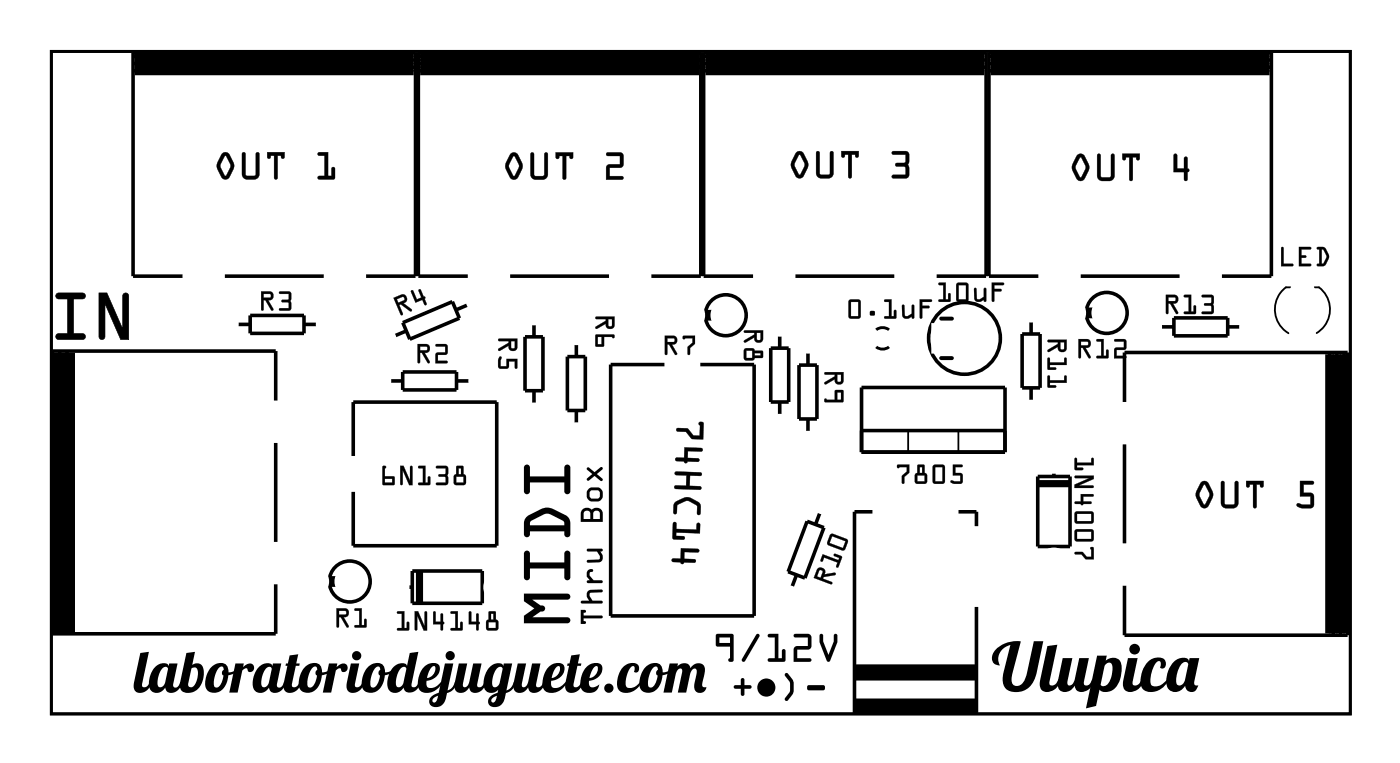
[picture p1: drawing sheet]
<svg xmlns="http://www.w3.org/2000/svg" width="99mm" height="54mm" viewBox="0 0 99 54" stroke-linecap="round" stroke-linejoin="round" font-family="sans-serif">
<path d="M3.6 3.6h92v46.9h-92zM62.1 24.5a.73 .73 0 0 0 .8 0M62.1 23.3a.73 .73 0 0 1 .8 0" fill="none" stroke="#000" stroke-width=".2"/>
<g fill="#000">
<path d="M49.9 22h.5v.6h-.5zM76.8 21.9h.5v.5h-.5zM9.9 46.2l.6-.1-.4 2.3a.22 .22 0 0 0 .1 .2 .22 .22 0 0 0 .3-.1l.1-.2h.2a.77 .77 0 0 1-1.3 .5v-.5zM16.7 46.9h.6l-.1 .3a.41 .41 0 0 1 .4-.3 .41 .41 0 0 1 .4 .3 .27 .27 0 0 1-.3 .4 .27 .27 0 0 1-.2-.3l-.3 .1-.4 1.6h-.6zM20.5 46.4l.6-.1-.1 .6h.2v.2h-.3l-.2 1.3a.22 .22 0 0 0 .1 .2 .22 .22 0 0 0 .3-.1l.1-.2h.2a.77 .77 0 0 1-1.3 .5v-.4l.3-1.3h-.2v-.2h.2zM23.3 46.9h.6l-.1 .3a.41 .41 0 0 1 .4-.3 .41 .41 0 0 1 .4 .3 .27 .27 0 0 1-.2 .4 .27 .27 0 0 1-.3-.3l-.3 .1-.3 1.6h-.6zM23.2 40.9h.5v.5h-.5zM32.5 46.9h.6l-.3 1.4a.2 .2 0 0 0 .1 .3 .2 .2 0 0 0 .3-.2l.3-1.5h.6l-.3 1.5a.22 .22 0 0 0 .2 .3 .22 .22 0 0 0 .2-.3l.1-.1h.2a.79 .79 0 0 1-1.1 .6l-.2-.3a.55 .55 0 0 1-.7 .4 .55 .55 0 0 1-.3-.7zM36.7 46.9h.6l-.3 1.4a.2 .2 0 0 0 .1 .3 .2 .2 0 0 0 .2-.2l.4-1.5h.6l-.3 1.5a.22 .22 0 0 0 .2 .3 .22 .22 0 0 0 .2-.3l.1-.1h.1a.79 .79 0 0 1-1.1 .6l-.1-.3a.55 .55 0 0 1-.7 .4 .55 .55 0 0 1-.3-.7zM40.4 46.4l.7-.1-.2 .6h.3l-.1 .2h-.2l-.3 1.3a.22 .22 0 0 0 .2 .2 .22 .22 0 0 0 .2-.1l.1-.2h.2a.77 .77 0 0 1-1.2 .5l-.1-.4 .3-1.3h-.1v-.2h.1zM44.1 47.2a.64 .64 0 0 1 1.1 0v.1a.22 .22 0 0 1-.1 .3 .22 .22 0 0 1-.2-.1v-.3a.36 .36 0 0 0-.4 .3l-.2 .4a.57 .57 0 0 0 .2 .8 .87 .87 0 0 0 .8-.4h.2a1.09 1.09 0 0 1-1.7 .5 1.58 1.58 0 0 1 .3-1.6zM47.4 46.9h.6v.2a.51 .51 0 0 1 .5-.2 .51 .51 0 0 1 .4 .4 .55 .55 0 0 1 .8-.3 .55 .55 0 0 1 .2 .8l-.1 .3a.28 .28 0 0 0-.1 .3 .28 .28 0 0 0 .3 .2 .46 .46 0 0 1-.6 .4 .46 .46 0 0 1-.2-.7l.1-.7v-.3a.32 .32 0 0 0-.4 .4l-.3 1.3h-.6l.3-1.5-.1-.2-.2 .1-.1 .2-.3 1.4h-.6z"/>
<path d="M70.5 46a2.11 2.11 0 0 1 1.8-.6l-.6 2.4a.47 .47 0 0 0 .1 .6 .47 .47 0 0 0 .6-.1l.3-.7 .5-2.2h.7l-.5 2.2a1.43 1.43 0 0 1-2.2 1.1 1.33 1.33 0 0 1-.1-1.1l.4-2a1 1 0 0 0-.7 1.5 .59 .59 0 0 1-.6-.5 .59 .59 0 0 1 .3-.6zM74.2 45.7l.7-.1-.6 2.6 .1 .3a.44 .44 0 0 0 .5-.4h.2a.93 .93 0 0 1-1.3 .7l-.2-.2v-.4zM75.2 46.6h.7l-.3 1.6v.2a.35 .35 0 0 0 .5-.3l.3-1.5h.7l-.4 1.6 .1 .3a.4 .4 0 0 0 .5-.4h.2a.9 .9 0 0 1-1.3 .7l-.1-.3a.61 .61 0 0 1-.7 .5 .61 .61 0 0 1-.5-.8zM81.3 46.8a.81 .81 0 0 1 1.2 0 .32 .32 0 0 1 0 .3 .32 .32 0 0 1-.3 .2l-.1-.1 .1-.2-.1-.2a.97 .97 0 0 0-.6 1v.2a.45 .45 0 0 0 .1 .5 .45 .45 0 0 0 .6-.1l.4-.3h.2a1.3 1.3 0 0 1-1.9 .7 1.66 1.66 0 0 1 .4-2z"/>
<path d="M3.6 3.6h92v46.9h-92zM3.6 3.6v46.9h92v-46.9z"/>
<path d="M15.7 10.9l.3-.1 .3 .1a1.15 1.15 0 0 1-.1 1.7l-.2 .1-.3-.1-.3-.7a1.15 1.15 0 0 1 .3-1zM15.7 10.9l-.3 .8 .3 .8a.34 .34 0 0 0 .6 0l.3-.8-.3-.8a.33 .33 0 0 0-.6 0zM15.9 11l-.3 .7 .4 .7 .3-.7-.3-.6zM15.9 11l.1 .1 .3 .6-.3 .8-.4-.8zM17.2 10.8h.2v1.5l.1 .1h.6v-1.5a.14 .14 0 0 1 .1-.1 .14 .14 0 0 1 .2 .1v1.4a.39 .39 0 0 1-.4 .4h-.5a.39 .39 0 0 1-.4-.4zM17.2 10.8l-.1 1.5a.36 .36 0 0 0 .4 .4h.5a.37 .37 0 0 0 .4-.4v-1.4a.11 .11 0 0 0-.2-.1 .11 .11 0 0 0-.1 .1v1.5l-.1 .1h-.5l-.1-.2v-1.4zM18.9 10.8h1.3v.3a.14 .14 0 0 1-.2 .1 .14 .14 0 0 1-.1-.2h-.2v1.6a.14 .14 0 0 1-.2 .1 .14 .14 0 0 1-.1-.1v-1.6h-.2a.14 .14 0 0 1-.1 .2 .14 .14 0 0 1-.2-.1zM18.9 10.8v.3a.11 .11 0 0 0 .1 .1 .11 .11 0 0 0 .2-.1v-.1h.2v1.6a.11 .11 0 0 0 .1 .1 .11 .11 0 0 0 .1-.1v-1.6h.3v.1a.11 .11 0 0 0 .1 .1 .11 .11 0 0 0 .1-.1v-.3zM22.5 10.8h.7v1.6h.3v-.5a.14 .14 0 0 1 .1-.1 .14 .14 0 0 1 .1 .1v.8h-1.1a.14 .14 0 0 1-.1-.1 .14 .14 0 0 1 .1-.2h.4v-1.4h-.4zM22.5 10.8l.1 .2h.4v1.5h-.4a.11 .11 0 0 0-.1 .1 .11 .11 0 0 0 .1 .1h1l.1-.8a.11 .11 0 0 0-.1-.1 .11 .11 0 0 0-.1 .1v.6h-.3v-1.7z"/>
<path d="M15.7 10.9l.3-.1 .3 .1a1.14 1.14 0 0 1-.1 1.7l-.2 .1-.3-.2a1.14 1.14 0 0 1 0-1.6zM15.9 11l-.3 .7 .4 .7 .3-.7-.3-.6zM17.2 10.8h.2v1.5l.1 .1h.5h.1v-1.5a.12 .12 0 0 1 .1-.1 .12 .12 0 0 1 .2 .1v1.4a.38 .38 0 0 1-.4 .4h-.5a.38 .38 0 0 1-.4-.4zM18.9 10.8h1.2v.3a.12 .12 0 0 1-.1 .1 .12 .12 0 0 1-.1-.1v-.1h-.2v1.6a.12 .12 0 0 1-.2 .1 .12 .12 0 0 1-.1-.1v-1.6h-.2v.1a.12 .12 0 0 1-.2 .1 .12 .12 0 0 1-.1-.1zM22.5 10.8h.7v1.6h.3v-.5a.12 .12 0 0 1 .1-.1 .12 .12 0 0 1 .1 .1v.7l-.1 .1h-1a.12 .12 0 0 1-.1-.1 .12 .12 0 0 1 .1-.2h.4v-1.4h-.4z"/>
<path d="M36.1 10.9l.3-.1 .3 .2a1.15 1.15 0 0 1-.1 1.6l-.2 .1-.3-.1-.3-.7a1.15 1.15 0 0 1 .3-.9zM36.2 10.9l-.4 .8 .3 .8a.34 .34 0 0 0 .6 0l.3-.8-.3-.7a.33 .33 0 0 0-.5-.1zM36.4 11.1l-.4 .6 .4 .7 .3-.7-.3-.6zM36.3 11l.2 .1 .3 .6-.4 .8-.4-.8zM37.6 10.8l.2 .1v1.4l.1 .1h.6v-1.5a.14 .14 0 0 1 .2-.1 .14 .14 0 0 1 .1 .1v1.4a.39 .39 0 0 1-.4 .4h-.5a.39 .39 0 0 1-.3-.4zM37.6 10.8v1.5a.36 .36 0 0 0 .3 .4h.5a.36 .36 0 0 0 .4-.4v-1.4a.11 .11 0 0 0-.1-.1 .11 .11 0 0 0-.1 .1l-.1 1.5-.1 .1h-.5l-.1-.2v-1.4zM39.3 10.8h1.3v.3a.14 .14 0 0 1-.2 .1 .14 .14 0 0 1-.1-.2h-.2v1.6a.14 .14 0 0 1-.1 .1 .14 .14 0 0 1-.2-.1v-1.6h-.2a.14 .14 0 0 1-.1 .2 .14 .14 0 0 1-.2-.1zM39.3 10.8l.1 .3a.11 .11 0 0 0 .1 .1 .11 .11 0 0 0 .1-.1v-.1h.2v1.6a.11 .11 0 0 0 .2 .1 .11 .11 0 0 0 .1-.1v-1.6h.2v.1a.11 .11 0 0 0 .2 .1 .11 .11 0 0 0 .1-.1v-.3zM42.9 10.8h1l.2 .1 .1 .7-.1 .2-.2 .1h-.7v.6l.8-.1a.14 .14 0 0 1 .2 .2 .14 .14 0 0 1-.2 .1h-1.1v-.8l.1-.2 .2-.1h.7v-.6h-.9zM43 10.8v.2h.9v.6l-.9 .1-.1 1h1.1a.11 .11 0 0 0 .1-.1 .11 .11 0 0 0-.1-.1h-.8v-.6l.9-.1v-.2v-.7l-.2-.1z"/>
<path d="M36.2 10.9l.2-.1 .3 .2a1.14 1.14 0 0 1-.1 1.6l-.2 .1-.3-.2a1.14 1.14 0 0 1 .1-1.6zM36.4 11l-.4 .7 .4 .8 .4-.8-.3-.6zM37.6 10.8l.2 .1v1.4l.1 .2h.5l.1-.1v-1.5a.12 .12 0 0 1 .2-.1 .12 .12 0 0 1 .1 .1v1.4a.38 .38 0 0 1-.4 .4h-.5a.38 .38 0 0 1-.3-.4zM39.3 10.8h1.3v.3a.12 .12 0 0 1-.1 .1 .12 .12 0 0 1-.2-.1v-.1h-.2v1.6a.12 .12 0 0 1-.1 .1 .12 .12 0 0 1-.2-.1v-1.6h-.2v.1a.12 .12 0 0 1-.1 .1 .12 .12 0 0 1-.2-.1zM43 10.8h.9l.2 .1v.7v.2l-.9 .1v.6h.8a.12 .12 0 0 1 .1 .1 .12 .12 0 0 1-.1 .1h-1.1v-.8l.1-.2 .9-.1v-.6h-.9z"/>
<path d="M56.4 10.8l.2-.1 .3 .2a1.15 1.15 0 0 1 0 1.6l-.3 .1-.2-.1-.4-.7a1.15 1.15 0 0 1 .3-.9zM56.4 10.8l-.4 .9 .3 .7a.34 .34 0 0 0 .6 0l.3-.7-.3-.8a.33 .33 0 0 0-.5-.1zM56.6 11l-.3 .7 .3 .7 .4-.7-.3-.7zM56.6 10.9l.1 .1 .3 .7-.4 .7-.4-.7zM57.8 10.7l.2 .1v1.4l.2 .2 .5-.1 .1-1.5a.14 .14 0 0 1 .1-.1 .14 .14 0 0 1 .1 .1v1.4a.39 .39 0 0 1-.4 .4h-.4a.39 .39 0 0 1-.4-.4zM57.8 10.7v1.5a.36 .36 0 0 0 .4 .4h.4a.37 .37 0 0 0 .4-.4v-1.4a.11 .11 0 0 0-.1-.1 .11 .11 0 0 0-.1 .1v1.5l-.2 .1h-.4l-.2-.2v-1.4zM59.6 10.7h1.2v.3a.14 .14 0 0 1-.2 .2 .15 .15 0 0 1 0-.3h-.3v1.6a.14 .14 0 0 1-.1 .1 .14 .14 0 0 1-.2-.1l.1-1.6h-.3a.16 .16 0 0 1-.1 .3 .14 .14 0 0 1-.1-.2zM59.6 10.7v.3a.11 .11 0 0 0 .1 .1 .11 .11 0 0 0 .1-.1v-.1h.3v1.6a.11 .11 0 0 0 .1 .1 .11 .11 0 0 0 .1-.1v-1.6h.3v.1a.11 .11 0 0 0 .1 .1 .11 .11 0 0 0 .1-.1v-.3zM63.2 10.7h.9l.2 .1 .1 .1v.5l-.1 .3 .1 .2v.6l-.3 .1h-.8a.14 .14 0 0 1-.2-.1 .14 .14 0 0 1 .2-.1h.8v-.6h-.6a.14 .14 0 0 1-.1-.1 .14 .14 0 0 1 .1-.2h.6v-.6h-.9zM63.2 10.7v.2h.9v.6h-.6a.11 .11 0 0 0-.1 .2 .11 .11 0 0 0 .1 .1h.6v.6h-.8a.11 .11 0 0 0-.1 .1 .11 .11 0 0 0 .1 .1h.8l.2-.1 .1-.6-.1-.2 .1-.3v-.5l-.1-.1-.2-.1z"/>
<path d="M56.4 10.8l.2-.1 .3 .2a1.14 1.14 0 0 1 0 1.6l-.3 .1-.3-.2a1.14 1.14 0 0 1 .1-1.6zM56.6 11l-.3 .7 .3 .7 .4-.7-.3-.7zM57.8 10.7l.2 .1v1.4l.2 .2h.4l.2-.1v-1.5a.12 .12 0 0 1 .1-.1 .12 .12 0 0 1 .1 .1v1.4a.38 .38 0 0 1-.4 .4h-.4a.38 .38 0 0 1-.4-.4zM59.6 10.7h1.2v.3a.12 .12 0 0 1-.1 .2 .12 .12 0 0 1-.1-.2v-.1h-.3v1.6a.12 .12 0 0 1-.1 .1 .12 .12 0 0 1-.1-.1v-1.6h-.3v.1a.12 .12 0 0 1-.1 .2 .12 .12 0 0 1-.1-.2zM63.2 10.7h1l.2 .1v.6a.36 .36 0 0 0 0 .5v.6l-.2 .1h-.9a.12 .12 0 0 1-.2-.1 .12 .12 0 0 1 .2-.1h.8v-.6h-.6a.12 .12 0 0 1-.1-.1 .12 .12 0 0 1 .1-.2h.6v-.6h-.9z"/>
<path d="M76.3 11l.2-.1 .3 .1a1.15 1.15 0 0 1 0 1.7l-.3 .1-.2-.1-.4-.7a1.15 1.15 0 0 1 .3-1zM76.3 11l-.4 .8 .3 .8a.34 .34 0 0 0 .6 0l.3-.8-.3-.7a.33 .33 0 0 0-.5-.1zM76.5 11.1l-.3 .7 .3 .7 .4-.7-.3-.6zM76.5 11.1l.1 .1 .3 .6-.4 .8-.4-.8zM77.7 10.9h.2v1.5l.2 .1h.5l.1-1.5a.14 .14 0 0 1 .1-.1 .14 .14 0 0 1 .1 .1v1.4a.39 .39 0 0 1-.4 .4h-.4a.39 .39 0 0 1-.4-.4zM77.7 10.9v1.5a.36 .36 0 0 0 .4 .4h.4a.37 .37 0 0 0 .4-.4v-1.4a.11 .11 0 0 0-.1-.1 .11 .11 0 0 0-.1 .1v1.5l-.2 .1h-.4l-.2-.2v-1.4zM79.5 10.9h1.2v.3a.14 .14 0 0 1-.2 .1 .14 .14 0 0 1 0-.2h-.3v1.6a.14 .14 0 0 1-.1 .1 .14 .14 0 0 1-.2-.1l.1-1.6h-.3a.14 .14 0 0 1-.1 .2 .14 .14 0 0 1-.1-.1zM79.5 10.9v.3a.11 .11 0 0 0 .1 .1 .11 .11 0 0 0 .1-.1v-.1h.3v1.6a.11 .11 0 0 0 .1 .1 .11 .11 0 0 0 .1-.1v-1.6h.3v.1a.11 .11 0 0 0 .1 .1 .11 .11 0 0 0 .1-.1v-.3zM83.1 10.9h.3v1h.4v-.7a.14 .14 0 0 1 .2-.1 .14 .14 0 0 1 .1 .1v.7a.13 .13 0 0 1 .1 .1 .13 .13 0 0 1-.1 .2v.5a.14 .14 0 0 1-.1 .1 .14 .14 0 0 1-.2-.1v-.5h-.7zM83.1 10.9v1.3h.7v.5a.11 .11 0 0 0 .2 .1 .11 .11 0 0 0 .1-.1v-.5a.11 .11 0 0 0 .1-.2 .11 .11 0 0 0-.1-.1v-.7a.11 .11 0 0 0-.1-.1 .11 .11 0 0 0-.2 .1v.7h-.5v-.9z"/>
<path d="M76.3 11l.2-.1 .3 .2a1.14 1.14 0 0 1 0 1.6l-.3 .1-.3-.2a1.14 1.14 0 0 1 .1-1.6zM76.5 11.1l-.4 .7 .4 .8 .4-.8-.3-.6zM77.7 10.9l.2 .1v1.4l.2 .2h.4l.2-.1v-1.5a.12 .12 0 0 1 .1-.1 .12 .12 0 0 1 .1 .1v1.4a.38 .38 0 0 1-.4 .4h-.4a.38 .38 0 0 1-.4-.4zM79.5 10.9h1.2v.3a.12 .12 0 0 1-.1 .1 .12 .12 0 0 1-.1-.1v-.1h-.3v1.6a.12 .12 0 0 1-.1 .1 .12 .12 0 0 1-.1-.1v-1.6h-.3v.1a.12 .12 0 0 1-.1 .1 .12 .12 0 0 1-.1-.1zM83.1 10.9l.2 .1 .1 .9h.4v-.7a.12 .12 0 0 1 .2-.1 .12 .12 0 0 1 .1 .1v.7a.12 .12 0 0 1 .1 .1 .12 .12 0 0 1-.1 .2v.5a.12 .12 0 0 1-.1 .1 .12 .12 0 0 1-.2-.1v-.5h-.7z"/>
<path d="M90.7 17.5l.2 .1v1.1l.6-.1a.1 .1 0 0 1 .1 .1 .1 .1 0 0 1-.1 .1h-.8zM90.7 17.5v1.3h.8v-.1h-.6v-1.1zM92 17.5h.8a.1 .1 0 0 1 .1 .1 .1 .1 0 0 1-.1 .1l-.6-.1v.5h.2a.1 .1 0 0 1 .1 0 .1 .1 0 0 1-.1 .1h-.2v.5l.6-.1a.1 .1 0 0 1 .1 .1 .1 .1 0 0 1-.1 .1h-.8zM92 17.5v1.3h.8v-.1h-.7v-.5h.3h.1l-.1-.1h-.3v-.5h.7v-.1zM93.3 17.5h.5l.3 .7-.2 .6h-.6a.1 .1 0 0 1-.1-.1 .1 .1 0 0 1 .1-.1l.1 .1v-1.1h-.1zM93.3 17.5v.1h.1v1.1h-.1v.1h.4l.4-.5v-.3l-.3-.5zM93.6 17.6v1.1l.1-.1 .2-.4-.2-.5zM93.6 17.6l.1 .1 .2 .5-.2 .5h-.1z"/>
<path d="M90.7 17.5l.2 .1v1.1h.6v.1h-.8zM92 17.5h.8v.1h-.6v.5h.2l.1 .1h-.1h-.2v.5h.6v.1h-.8zM93.3 17.5h.5a.8 .8 0 0 1 .1 1.2l-.2 .1h-.5l.1-.1h.1v-1.1h-.1zM93.6 17.6v1.1h.1l.2-.5-.2-.5z"/>
<path d="M4 20.8l.2-.1h1.6a.23 .23 0 0 1 .3 .2 .23 .23 0 0 1-.3 .3l-.6-.1v2.5h.6a.23 .23 0 0 1 .3 .2 .23 .23 0 0 1-.3 .2h-1.6a.23 .23 0 0 1-.3-.2 .23 .23 0 0 1 .3-.2h.6v-2.5l-.7 .1-.2-.2zM4 20.8v.2l.1 .1h.7v2.5h-.6a.19 .19 0 0 0-.2 .2 .19 .19 0 0 0 .2 .2h1.6a.19 .19 0 0 0 .2-.2 .19 .19 0 0 0-.2-.2h-.6v-2.5h.6a.19 .19 0 0 0 .2-.2 .19 .19 0 0 0-.2-.2zM7 20.7h.6l1.1 2.6v-2.4a.23 .23 0 0 1 .2-.2 .23 .23 0 0 1 .2 .2v3.1h-.6l-1.1-2.5 .1 2.3a.23 .23 0 0 1-.3 .2 .23 .23 0 0 1-.2-.2zM7 20.7v3.1a.19 .19 0 0 0 .2 .2 .19 .19 0 0 0 .2-.2l.1-2.3 1 2.5h.6v-3.1a.19 .19 0 0 0-.2-.2 .19 .19 0 0 0-.2 .2v2.4l-1.1-2.6z"/>
<path d="M4 20.8l1.8-.1a.21 .21 0 0 1 .3 .2 .21 .21 0 0 1-.3 .2h-.6v2.5h.6a.21 .21 0 0 1 .3 .2 .21 .21 0 0 1-.3 .2h-1.6a.21 .21 0 0 1-.3-.2 .21 .21 0 0 1 .3-.2h.6v-2.5h-.7l-.1-.1zM7 20.7h.6l1.1 2.6v-2.4a.21 .21 0 0 1 .2-.2 .21 .21 0 0 1 .2 .2v3.1h-.6l-1.1-2.5v2.3a.21 .21 0 0 1-.2 .2 .21 .21 0 0 1-.2-.2z"/>
<path d="M18.5 20.6h.6a.32 .32 0 0 1 .3 .4 .32 .32 0 0 1-.4 .2l.4 .6a.11 .11 0 0 1-.1 .2 .1 .1 0 0 1-.1-.1l-.4-.7h-.1v.7a.1 .1 0 0 1-.1 .1 .1 .1 0 0 1-.1-.1zM18.5 20.6v1.4l.2-.1v-.7h.1l.4 .7h.1l-.3-.7a.31 .31 0 0 0 .4-.2 .31 .31 0 0 0-.3-.4zM18.7 20.8v.3l.5-.1-.1-.2zM18.7 20.8h.4l.1 .2-.5 .1zM19.8 20.6h.6l.2 .2v.5v.6l-.2 .1h-.6a.1 .1 0 0 1-.1-.1 .1 .1 0 0 1 .1-.1h.6v-.4h-.4a.1 .1 0 0 1-.1-.1 .1 .1 0 0 1 .1-.1h.4v-.4h-.6zM19.8 20.6v.2h.7l-.1 .4h-.4l-.1 .1 .1 .1h.4l.1 .4h-.7v.1l.7 .1 .1-.2-.1-.5 .1-.6-.2-.1z"/>
<path d="M18.5 20.6h.6a.31 .31 0 0 1 .3 .4 .31 .31 0 0 1-.4 .2l.4 .7-.2 .1-.4-.8h-.1v.7l-.2 .1zM18.7 20.8v.3l.5-.1-.1-.2zM19.8 20.6h.6l.2 .1v.6v.5l-.1 .2-.7-.1v-.1h.6v-.4h-.4l-.1-.1 .1-.1h.4v-.4h-.6z"/>
<path d="M27.1 33l.2-.1a.09 .09 0 0 1 0 .1 .09 .09 0 0 1 0 .1v.6h.6v.6h-.8zM27.1 33v1.3h.8v-.5l-.7-.1v-.6l.1-.1zM27.3 33.9v.2h.5v-.2zM27.2 33.9h.6v.2h-.6zM28.3 32.9h.3l.4 1.1v-1a.1 .1 0 0 1 .1-.1 .1 .1 0 0 1 .1 .1v1.3h-.2l-.5-1v.9a.1 .1 0 0 1-.1 .1 .1 .1 0 0 1-.1-.1zM28.3 33l.1 1.3h.1v-.1v-.9l.5 1h.2v-1.3h-.1h-.1v1l-.4-1zM29.6 33l.5-.1v1.2h.2v-.3a.1 .1 0 0 1 .1-.1 .1 .1 0 0 1 .1 .1v.5h-.8a.1 .1 0 0 1-.1-.1 .1 .1 0 0 1 .1-.1h.2v-1h-.2zM29.6 33l.1 .1h.3v1l-.3 .1-.1 .1h.8v-.6l-.1 .1v.3h-.2v-1.1zM30.9 33l.7-.1 .1 .2v.5v.6l-.1 .1h-.6a.1 .1 0 0 1-.1-.1 .1 .1 0 0 1 .1-.1h.6l-.1-.3-.4-.1a.1 .1 0 0 1-.1-.1 .1 .1 0 0 1 .1-.1h.4l.1-.4h-.7zM30.9 33v.1h.7l-.1 .4-.4 .1h-.1l.1 .1h.4l.1 .4h-.6l-.1 .2h.7l.1-.2v-.5v-.5l-.1-.1zM32.3 33h.5v.5l.2 .2v.4l-.1 .2h-.6l-.2-.1v-.5l.2-.2zM32.3 33v.6l-.2 .1v.5l.2 .1h.6l.1-.2v-.4l-.2-.1v-.6zM32.3 33.7v.4h.5v-.4zM32.3 33.7h.5v.4h-.5zM32.5 33.1v.4h.1v-.4zM32.5 33.1h.2v.5h-.2z"/>
<path d="M27.1 33h.2v.1v.6l.6 .1v.5h-.8zM27.3 33.9v.2h.5v-.2zM28.3 33h.3l.4 1v-1h.1h.1v1.3h-.2l-.5-1v.9v.1h-.2zM29.6 33h.5v1.1h.2v-.3l.1-.1v.6h-.8l.1-.2h.2v-1h-.2zM30.9 33h.7l.1 .1v.5v.5l-.1 .2h-.7l.1-.2h.6l-.1-.3-.4-.1-.1-.1h.1l.4-.1 .1-.4h-.7zM32.3 33h.5v.5l.2 .2v.4l-.1 .2h-.6l-.2-.1v-.5l.2-.2zM32.3 33.7v.4h.5v-.4zM32.5 33.1v.4h.1v-.4z"/>
<path d="M27.9 21.1l.5-.3a.32 .32 0 0 1 .4 .3 .32 .32 0 0 1-.2 .4l.5 .4a.1 .1 0 0 1 .1 .1 .1 .1 0 0 1-.2 0l-.6-.5-.1 .1 .2 .6a.1 .1 0 0 1 0 .1 .1 .1 0 0 1-.1 0zM27.9 21.1l.5 1.2 .1-.1-.2-.6 .1-.1 .6 .5 .2-.1-.6-.5a.31 .31 0 0 0 .2-.3 .31 .31 0 0 0-.4-.3zM28.1 21.2l.1 .2 .4-.2-.1-.2zM28.1 21.2l.4-.2 .2 .2-.5 .2zM29.1 20.5l.2 .1 .2 .6 .3-.2-.2-.4a.1 .1 0 0 1 .1-.1 .1 .1 0 0 1 .1 0l.2 .5a.09 .09 0 0 1 .1 0 .09 .09 0 0 1 0 .1l.1 .4a.1 .1 0 0 1 0 .1 .11 .11 0 0 1-.2-.1l-.1-.3-.5 .2zM29.1 20.6l.3 .8 .5-.2 .2 .4h.1l-.1-.5v-.1h-.1l-.2-.5h-.2l.2 .6-.3 .1-.2-.6z"/>
<path d="M27.9 21.1l.5-.3a.31 .31 0 0 1 .4 .3 .31 .31 0 0 1-.2 .4l.6 .4-.1 .1-.7-.5-.1 .1 .2 .6-.1 .1zM28.1 21.2l.1 .2 .4-.2-.1-.2zM29.1 20.6h.2l.2 .6 .3-.2-.2-.5h.2l.2 .5h.1v.1l.1 .5h-.1l-.2-.4-.5 .2z"/>
<path d="M29.6 24.3h.6a.32 .32 0 0 1 .2 .4 .32 .32 0 0 1-.3 .3l.3 .6a.1 .1 0 0 1 0 .1 .1 .1 0 0 1-.1 0l-.4-.7h-.2l.1 .6a.1 .1 0 0 1-.1 .1 .1 .1 0 0 1-.1-.1zM29.6 24.3v1.4l.1-.1v-.6h.2l.4 .7 .1-.1-.3-.6a.31 .31 0 0 0 .3-.3 .31 .31 0 0 0-.2-.4zM29.7 24.5v.3l.5-.1v-.2zM29.7 24.5h.5l.1 .2-.6 .1zM30.8 24.4l.7-.1 .2 .1v.7h-.7v.4h.6a.1 .1 0 0 1 .1 .1 .1 .1 0 0 1-.1 .1h-.8l.1-.7 .6-.1v-.4h-.6zM30.9 24.4v.1h.6v.4l-.6 .1-.1 .7h.8v-.2h-.6v-.4l.6-.1 .1-.5-.2-.2z"/>
<path d="M29.6 24.3h.6a.31 .31 0 0 1 .2 .4 .31 .31 0 0 1-.3 .3l.3 .6-.1 .1-.4-.7h-.2v.6l-.1 .1zM29.7 24.5v.3l.6-.1-.1-.2zM30.9 24.4l.6-.1 .2 .1-.1 .7h-.6v.4h.6v.2h-.8l.1-.7 .6-.1v-.4h-.6z"/>
<path d="M35.3 24h1.3v.6a.31 .31 0 0 1-.3 .2 .31 .31 0 0 1-.3-.3l-.7 .3v-.1l.7-.4v-.2h-.7zM36.2 24.1v.5h.2l.1-.5zM35.4 25.2l.1 .1-.1 .6h.5v-.5h.7v.6h-.1v-.4h-.5v.4l-.6 .1-.1-.2v-.4z"/>
<path d="M35.3 24l1.3-.1v.7a.32 .32 0 0 1-.3 .2 .32 .32 0 0 1-.3-.3l-.6 .3a.1 .1 0 0 1-.1 0 .1 .1 0 0 1 0-.1l.7-.4v-.2h-.7zM35.3 24v.1h.7v.2l-.7 .4v.1l.7-.4a.31 .31 0 0 0 .3 .4 .31 .31 0 0 0 .3-.2v-.6zM36.2 24.1v.5h.2l.1-.5zM36.2 24.1h.3l-.1 .6-.2-.1zM35.4 25.2l.1 .1-.1 .6h.5v-.5h.7v.6a.1 .1 0 0 1-.1 .1 .1 .1 0 0 1-.1-.1l.1-.4h-.5v.4l-.1 .1-.6-.1v-.5zM35.4 25.2l-.1 .3v.4l.1 .2 .6-.1v-.4h.5v.4h.1v-.6h-.7v.5h-.5l.1-.6z"/>
<path d="M42.2 22.4h1.3v.6a.31 .31 0 0 1-.3 .3 .31 .31 0 0 1-.3-.4l-.7 .4v-.2l.7-.4v-.1h-.7zM43.1 22.6v.4l.2 .1v-.5zM42.2 23.7h1.2l.1 .1-.1 .1-.1-.1h-.5l-.1 .7h-.5v-.1zM42.3 23.8v.6h.3v-.6z"/>
<path d="M42.2 22.4h1.3v.6a.32 .32 0 0 1-.3 .3 .32 .32 0 0 1-.3-.4l-.6 .4a.1 .1 0 0 1-.1-.1 .1 .1 0 0 1 0-.1l.7-.4v-.1h-.7zM42.2 22.4v.2h.7v.1l-.7 .4v.2l.7-.4a.31 .31 0 0 0 .2 .4 .31 .31 0 0 0 .4-.3v-.6zM43.1 22.6v.4l.2 .1v-.5zM43.1 22.6h.2v.5l-.2-.1zM42.2 23.7h1.2l.1 .1a.09 .09 0 0 1-.1 .1 .09 .09 0 0 1-.1-.1h-.5v.7h-.6l-.1-.1zM42.2 23.7v.7v.1h.5l.1-.7h.5l.1 .1 .1-.1-.1-.1zM42.3 23.8v.6h.3v-.6zM42.3 23.8h.3v.6h-.3z"/>
<path d="M47.1 23.7h.6a.32 .32 0 0 1 .3 .4 .32 .32 0 0 1-.4 .3l.3 .6a.1 .1 0 0 1 0 .1 .1 .1 0 0 1-.1 0l-.4-.7h-.1v.6a.1 .1 0 0 1-.1 .1 .1 .1 0 0 1-.1-.1zM47.1 23.8v1.3l.1-.1v-.6h.2l.4 .7h.1l-.3-.7a.31 .31 0 0 0 .3-.3 .31 .31 0 0 0-.2-.3zM47.3 23.9v.3l.5-.1-.1-.2zM47.2 23.9h.5l.1 .2-.6 .1zM48.4 23.8l.8-.1v.6l-.3 .3v.4a.1 .1 0 0 1-.1 .1 .1 .1 0 0 1-.1-.1v-.5l.3-.3v-.3h-.5l-.1 .1zM48.4 23.8v.2l.6-.1v.3l-.3 .4v.5h.1l.1-.5 .3-.3v-.5z"/>
<path d="M47.1 23.8h.6a.31 .31 0 0 1 .2 .3 .31 .31 0 0 1-.3 .3l.3 .7h-.1l-.4-.7h-.1v.6l-.2 .1zM47.3 23.9v.3l.5-.1-.1-.2zM48.4 23.8h.8v.5l-.3 .3-.1 .5h-.1v-.5l.3-.4v-.3l-.6 .1z"/>
<path d="M47.9 30.3h.8l.4 .5h.4l.1-.7a.12 .12 0 0 1-.1-.1 .12 .12 0 0 1 .1-.2l.2 .1v.1v1.1l-.8-.1-.4-.5h-.6zM48.5 31.7h1.1a.12 .12 0 0 1 .2 .1 .12 .12 0 0 1-.2 .1h-.9v.5h.7a.12 .12 0 0 1 .1 .1 .12 .12 0 0 1-.1 .2l-.7-.1a.12 .12 0 0 1-.1 .2 .14 .14 0 0 1-.2-.2h-.5a.12 .12 0 0 1-.1-.1 .12 .12 0 0 1 .1-.1h.5zM47.8 33.4h1.8a.12 .12 0 0 1 .1 .1 .12 .12 0 0 1-.1 .2l-.7-.1-.1 .8h.7a.12 .12 0 0 1 .2 .1 .12 .12 0 0 1-.2 .1h-1.6a.12 .12 0 0 1-.2-.1 .14 .14 0 0 1 .2-.2l.7 .1v-.8h-.8zM47.8 35.5a1.21 1.21 0 0 1 1.1-.3l.7 .4v.7a.12 .12 0 0 1-.1 .1 .12 .12 0 0 1-.1-.1v-.5l-.7-.4-.7 .3-.1 .6a.12 .12 0 0 1-.1 .1 .12 .12 0 0 1-.1-.2v-.5zM47.7 37h.2v.4l1.4 .1v-.4a.12 .12 0 0 1 .2-.1 .12 .12 0 0 1 .1 .1v.6h-1.7v.2h.5a.12 .12 0 0 1 .1 .2 .12 .12 0 0 1-.1 .1h-.7l-.1-.1zM48.2 38.8h1.2a.12 .12 0 0 1 .1 .2 .12 .12 0 0 1-.1 .1l-.9-.1-.1 .5 .8 .1a.12 .12 0 0 1 .1 .1 .12 .12 0 0 1-.2 .1h-.7a.12 .12 0 0 1-.1 .1 .12 .12 0 0 1-.1-.1h-.5a.12 .12 0 0 1-.1-.2 .12 .12 0 0 1 .1-.1h.5z"/>
<path d="M47.9 30.3h.8l.4 .5h.4l.1-.7a.13 .13 0 0 1-.1-.2 .13 .13 0 0 1 .1-.1h.2v.2v1.1h-.8l-.4-.6h-.6zM47.9 30.3l.1 .2h.6l.4 .5 .8 .1v-1.2h-.2a.12 .12 0 0 0-.1 .1 .12 .12 0 0 0 .1 .1v.7h-.5l-.4-.5zM48.5 31.6l1.1 .1a.14 .14 0 0 1 .2 .1 .14 .14 0 0 1-.2 .2l-.9-.1v.5h.7a.14 .14 0 0 1 .1 .2 .14 .14 0 0 1-.1 .1l-.7-.1a.13 .13 0 0 1-.1 .2 .14 .14 0 0 1-.2-.2h-.5a.14 .14 0 0 1-.1-.1 .14 .14 0 0 1 .1-.1h.5zM48.5 31.7v.7h-.6a.11 .11 0 0 0-.1 .1 .11 .11 0 0 0 .1 .1h.5a.14 .14 0 0 0 .2 .2 .11 .11 0 0 0 .1-.2l.7 .1a.11 .11 0 0 0 .1-.2 .11 .11 0 0 0-.1-.1h-.7v-.5h.9a.11 .11 0 0 0 .1-.1 .11 .11 0 0 0-.1-.1zM47.8 33.4h1.8a.14 .14 0 0 1 .1 .1 .14 .14 0 0 1-.1 .2l-.7-.1-.1 .8h.7a.14 .14 0 0 1 .2 .1 .14 .14 0 0 1-.2 .2l-1.6-.1a.14 .14 0 0 1-.2-.1 .14 .14 0 0 1 .2-.2l.7 .1v-.8h-.8zM47.8 33.4l.1 .2h.7v.8h-.7a.11 .11 0 0 0-.1 .1 .11 .11 0 0 0 .1 .1h1.6a.11 .11 0 0 0 .2-.1 .11 .11 0 0 0-.2-.1h-.7v-.8l.8 .1a.11 .11 0 0 0 .1-.2 .11 .11 0 0 0-.1-.1zM47.8 35.5l.7-.3a1.11 1.11 0 0 1 .9 .3l.2 .2v.6a.14 .14 0 0 1-.1 .1 .14 .14 0 0 1-.2-.1v-.5l-.6-.4-.7 .3-.1 .6a.14 .14 0 0 1-.1 .1 .14 .14 0 0 1-.1-.2v-.5zM47.8 35.5l-.1 .2v.5a.11 .11 0 0 0 .1 .2 .11 .11 0 0 0 .1-.1l.1-.6 .7-.3 .7 .4v.5a.11 .11 0 0 0 .1 .1 .11 .11 0 0 0 .1-.1v-.6l-.7-.5a1.26 1.26 0 0 0-1.1 .3zM47.7 37h.2v.4l1.4 .1v-.4a.14 .14 0 0 1 .2-.1 .14 .14 0 0 1 .1 .1v.6h-1.7v.2h.5a.14 .14 0 0 1 .1 .2 .14 .14 0 0 1-.1 .1h-.7l-.1-.1zM47.7 37l-.1 1.1 .8 .1a.11 .11 0 0 0 .1-.1 .11 .11 0 0 0-.1-.2h-.5v-.2h1.7v-.6a.11 .11 0 0 0-.1-.1 .11 .11 0 0 0-.2 .1v.4l-1.4-.1v-.4zM48.2 38.8h1.2a.14 .14 0 0 1 .1 .2 .14 .14 0 0 1-.1 .1l-.9-.1-.1 .5h.8a.14 .14 0 0 1 .1 .2 .14 .14 0 0 1-.2 .1h-.7a.13 .13 0 0 1-.1 .1 .13 .13 0 0 1-.1-.1h-.5a.14 .14 0 0 1-.2-.2 .14 .14 0 0 1 .2-.1h.5zM48.2 38.8v.7h-.5a.11 .11 0 0 0-.1 .1 .11 .11 0 0 0 .1 .1l.5 .1a.11 .11 0 0 0 .1 .1 .11 .11 0 0 0 .1-.1h.7a.11 .11 0 0 0 .2-.1 .11 .11 0 0 0-.1-.1l-.8-.1v-.5l1 .1a.11 .11 0 0 0 .1-.1 .11 .11 0 0 0-.1-.2z"/>
<path d="M52.7 23.4h1.3v.6a.31 .31 0 0 1-.3 .2 .31 .31 0 0 1-.3-.3l-.7 .3v-.1l.7-.4v-.2h-.7zM53.6 23.5v.5l.2 .1 .1-.6zM52.7 24.7l.6-.1 .1 .2h.6v.5h-.6l-.1 .2h-.5l-.1-.2zM52.8 24.8v.5h.5v-.5zM53.4 25v.2h.5v-.2z"/>
<path d="M52.7 23.4h1.3v.6a.32 .32 0 0 1-.3 .2 .32 .32 0 0 1-.3-.3l-.6 .3a.1 .1 0 0 1-.1 0 .1 .1 0 0 1 0-.1l.7-.4v-.2h-.7zM52.7 23.4v.1h.7v.2l-.7 .4v.1l.7-.3a.31 .31 0 0 0 .3 .3 .31 .31 0 0 0 .3-.2v-.6zM53.6 23.5v.5h.2l.1-.5zM53.6 23.5h.3l-.1 .6-.2-.1zM52.7 24.7l.6-.1 .1 .2h.6v.5h-.6l-.1 .2h-.5l-.1-.2zM52.7 24.7v.6l.1 .2h.5l.1-.2h.6v-.5h-.6l-.1-.2zM52.8 24.8v.5h.5v-.5zM52.8 24.8h.5v.5h-.5zM53.4 25v.2h.5v-.2zM53.4 25h.5v.2h-.5z"/>
<path d="M58.4 26.4l1.3-.1v.6a.31 .31 0 0 1-.3 .3 .31 .31 0 0 1-.3-.4l-.7 .4v-.1l.7-.5v-.1h-.7zM59.3 26.5v.5h.2l.1-.5zM58.4 28.2l.7 .1v-.7h.6v.9h-1.2l-.1-.1zM59.3 27.8v.5h.3v-.5z"/>
<path d="M58.4 26.3h1.3v.6a.32 .32 0 0 1-.3 .3 .32 .32 0 0 1-.3-.4l-.6 .4a.1 .1 0 0 1-.1 0 .1 .1 0 0 1 0-.2l.7-.4v-.1h-.7zM58.4 26.4v.1h.7v.1l-.7 .4v.2l.7-.4a.31 .31 0 0 0 .3 .4 .31 .31 0 0 0 .3-.3v-.6zM59.3 26.5v.5h.2l.1-.5zM59.3 26.5h.3l-.1 .5h-.2zM58.4 28.2l.7 .1v-.7h.6v.9h-1.2l-.1-.1zM58.4 28.2v.2h.1h1.2v-.8h-.6v.7zM59.3 27.8v.5h.3v-.5zM59.3 27.8h.3v.5h-.3z"/>
<path d="M60.1 21.2h.7l.1 .1 .1 1.1-.2 .1-.5 .1-.2-.2zM60.1 21.2v1.2l.2 .1h.5l.1-.1v-1.1l-.1-.1zM60.3 21.4v1h.5v-1zM60.2 21.3h.6v1.1h-.6zM61.6 22h.3v.3h-.3zM61.6 22v.3h.3v-.3zM62.6 21.2h.5v1.2h.2v-.4a.1 .1 0 0 1 .1-.1 .1 .1 0 0 1 .1 .1v.5l-.8 .1a.1 .1 0 0 1-.1-.1 .1 .1 0 0 1 .1-.1h.2v-1h-.2zM62.6 21.2l.1 .1h.3v1.1h-.3l-.1 .1h.8v-.6l-.1 .1v.4h-.2v-1.2zM63.9 21.6h.1l.1 .7v.1l.5-.2-.1-.6a.1 .1 0 0 1 .1-.1 .1 .1 0 0 1 .1 .1v.9a.1 .1 0 0 1-.1 0 .1 .1 0 0 1 0-.1 .39 .39 0 0 1-.7-.1zM63.9 21.6v.7a.32 .32 0 0 0 .5 .2l.2-.1v.1h.1v-.9h-.1v.6l-.5 .2v-.1l-.1-.7zM65.1 21.2h.8a.1 .1 0 0 1 .1 .1 .1 .1 0 0 1-.1 .1h-.6v.2h.4a.1 .1 0 0 1 .1 .1 .1 .1 0 0 1-.1 .1h-.4v.7a.1 .1 0 0 1-.1 .1 .1 .1 0 0 1-.1-.1zM65.1 21.2v1.3h.1h.1v-.7h.4l.1-.1-.1-.1h-.4v-.3h.6h.1l-.1-.1z"/>
<path d="M60.1 21.2h.7l.1 .1v1.1l-.1 .1h-.5l-.2-.1zM60.3 21.4v1h.5v-1zM61.6 22h.3v.3h-.3zM62.6 21.2h.5v1.2h.2v-.4l.1-.1v.6h-.8l.1-.1h.2v-1h-.2zM63.9 21.6h.1l.1 .7v.1l.5-.2v-.6h.1v.9h-.1v-.1a.38 .38 0 0 1-.4 .2 .38 .38 0 0 1-.3-.3zM65.1 21.2h.8l.1 .1-.1 .1h-.6v.2h.4l.1 .1-.1 .1h-.4v.7h-.1h-.1z"/>
<path d="M63.5 32.9h.9v.5l-.4 .3v.4a.1 .1 0 0 1-.1 .1 .1 .1 0 0 1 0-.1v-.4l.3-.3v-.4h-.5l-.1 .1zM63.5 32.9l.1 .2 .6-.1v.4l-.3 .3v.5h.1v-.5l.4-.3v-.5zM65 32.9h.5v.6l.2 .1v.5l-.2 .1h-.5l-.2-.1v-.5l.2-.1zM65 32.9v.6l-.2 .1v.5l.2 .1h.5l.1-.1v-.5l-.1-.1v-.6zM65 33.6v.5h.5v-.5zM64.9 33.6h.6v.5h-.6zM65.1 33v.5h.2v-.5zM65.1 33h.2v.5h-.2zM66.1 32.9h.6l.2 .1v1.1l-.1 .1h-.6l-.2-.1zM66.1 32.9v1.2l.1 .1h.6l.1-.1v-1.1l-.2-.1zM66.2 33v1.1h.5v-1.1zM66.2 33h.5v1.1h-.5zM67.5 32.9h.6a.1 .1 0 0 1 .1 .1 .1 .1 0 0 1-.1 .1l-.4-.1v.5h.4l.1 .6-.2 .1h-.7a.1 .1 0 0 1 0-.2 .1 .1 0 0 1 .1 0l.6 .1v-.5h-.5zM67.5 32.9v.7h.5v.5l-.6-.1-.1 .1 .3 .1h.5l.1-.1-.1-.5v-.1h-.5v-.5h.5l.1-.1z"/>
<path d="M63.5 32.9h.9v.5l-.4 .3v.5h-.1v-.5l.3-.3v-.4l-.6 .1zM65 32.9h.5v.6l.1 .1v.5l-.1 .1h-.5l-.2-.1v-.5l.2-.1zM65 33.6v.5h.5v-.5zM65.1 33v.5h.2v-.5zM66.1 32.9h.6l.2 .1v1.1l-.1 .1h-.6l-.1-.1zM66.2 33v1.1h.5v-1.1zM67.5 32.9h.6l.1 .1h-.1h-.4v.5h.4l.1 .1v.5l-.2 .1h-.4a.15 .15 0 0 1-.2 0 .15 .15 0 0 1 0-.2l.6 .1v-.5h-.5z"/>
<path d="M66.5 20h.5v1.2h.1v-.4a.1 .1 0 0 1 .1-.1 .1 .1 0 0 1 .1 .1v.5l-.8 .1a.1 .1 0 0 1-.1-.1 .1 .1 0 0 1 .1-.1h.3v-1h-.3zM66.5 20v.2h.3v1h-.3v.1h.8v-.6l-.2 .1v.4h-.1v-1.2zM67.8 20h.6l.2 .1v1.1l-.1 .2h-.6l-.2-.2zM67.8 20.1l-.1 1.1 .2 .1h.6l.1-.1v-1.1l-.2-.1zM67.9 20.2v1h.5v-1zM67.9 20.2h.5v1h-.5zM69 20.4h.1l.1 .7v.1l.5-.2v-.5a.1 .1 0 0 1 0-.1 .1 .1 0 0 1 .1 .1v.8a.1 .1 0 0 1-.1 .1 .1 .1 0 0 1 0-.2 .39 .39 0 0 1-.7-.1zM69 20.4v.7a.32 .32 0 0 0 .5 .2l.2-.1v.1h.1v-.9h-.1v.6l-.5 .2v-.1l-.1-.7zM70.2 20h.8a.1 .1 0 0 1 .1 .1 .1 .1 0 0 1-.1 .1h-.6v.2h.4a.1 .1 0 0 1 .1 .1 .1 .1 0 0 1-.1 .1h-.4v.7a.1 .1 0 0 1-.1 .1 .1 .1 0 0 1-.1-.1zM70.2 20v1.3h.1h.1v-.7h.4l.1-.1-.1-.1h-.4v-.2h.6l.1-.1-.1-.1z"/>
<path d="M66.5 20h.5v1.2h.1v-.4l.2-.1v.6h-.9l.1-.1h.3v-1h-.3zM67.8 20h.6l.2 .1v1.1l-.1 .1-.6 .1-.2-.2zM67.9 20.2v1h.5v-1zM69 20.4h.1l.1 .7v.1l.5-.2v-.6h.1v.9h-.1v-.1a.38 .38 0 0 1-.4 .2 .38 .38 0 0 1-.3-.3zM70.2 20h.8l.1 .1-.1 .1h-.6v.2h.4l.1 .1-.1 .1h-.4v.7l-.1 .1-.1-.1z"/>
<path d="M74.2 24.1l1.3-.1v.6a.31 .31 0 0 1-.3 .3 .31 .31 0 0 1-.3-.4l-.7 .4v-.1l.7-.5v-.1h-.7zM75.1 24.2v.5h.2l.1-.5zM74.2 25.3h.1v.3h1.1v-.3h.1v.5h-1.2v.2h.4l.1 .1-.6 .1zM74.2 26.6h.1v.3h1.1v-.3h.1v.5h-1.2v.2h.4l.1 .1h-.6z"/>
<path d="M74.2 24.1l1.3-.1v.6a.32 .32 0 0 1-.3 .3 .32 .32 0 0 1-.3-.4l-.6 .4a.1 .1 0 0 1-.1 0 .1 .1 0 0 1 0-.2l.7-.4v-.1h-.7zM74.2 24.1v.1h.7v.1l-.7 .4v.2l.7-.4a.31 .31 0 0 0 .3 .4 .31 .31 0 0 0 .3-.3v-.6zM75.1 24.2v.5h.2l.1-.5zM75.1 24.2h.3l-.1 .5h-.2zM74.2 25.3h.1v.3h1.1l-.1-.2a.1 .1 0 0 1 .1-.1 .1 .1 0 0 1 .1 .1v.4h-1.2v.2h.4a.1 .1 0 0 1 .1 .1 .1 .1 0 0 1-.1 .1l-.5-.1zM74.2 25.3v.9l.6-.1-.1-.1h-.4v-.2h1.2v-.5l-.1 .1v.3h-1.1v-.3zM74.2 26.6h.1v.3h1.1l-.1-.3a.1 .1 0 0 1 .1-.1 .1 .1 0 0 1 .1 .1v.5h-1.2v.2l.4-.1a.1 .1 0 0 1 .1 .1 .1 .1 0 0 1-.1 .1h-.5zM74.2 26.6v.8h.6l-.1-.1h-.4v-.2h1.2v-.5h-.1v.3h-1.1v-.3z"/>
<path d="M76.1 32.4h.2v.3h1v-.3h.1v.5h-1.1v.2h.3l.1 .1h-.6zM76.1 33.7l1.3-.1v.3l-1 .4h1v.2h-1.3v-.2l1-.5h-.9zM76.5 35h.9v.1h-.7v.4h.5l.1 .1h-.6l-.1 .1-.1-.1h-.4v-.1h.4zM76.1 36.2h1.2l.1 .1v.6l-.1 .1h-1.1l-.1-.1zM76.3 36.3v.6h1v-.6zM76.1 37.5l1.2-.1 .1 .2v.6l-.1 .1h-1.1l-.1-.2zM76.3 37.6v.5h1v-.5zM76.1 39.1h.6l.3 .3h.3v-.5l-.1-.1 .2-.1v.9h-.5l-.3-.4h-.5z"/>
<path d="M76.1 32.4h.2v.3h1v-.2a.1 .1 0 0 1 .1-.1 .1 .1 0 0 1 .1 .1v.4h-1.2v.2h.3a.1 .1 0 0 1 .1 .1 .1 .1 0 0 1-.1 .1l-.5-.1zM76.1 32.4v.8h.6l-.1-.1h-.3v-.2h1.1v-.5h-.1v.3h-1l-.1-.3zM76.1 33.7l1.4-.1v.3l-1.1 .4h1a.1 .1 0 0 1 .1 .1 .1 .1 0 0 1-.1 .1h-1.3v-.2l1-.5h-.9h-.1zM76.1 33.7l.1 .1h.9l-1 .5v.2h1.3v-.1l-1-.1 1-.4v-.3zM76.5 34.9h.9a.1 .1 0 0 1 .1 .1 .1 .1 0 0 1-.1 .1h-.7v.4h.5a.1 .1 0 0 1 .1 .1 .1 .1 0 0 1-.1 .1l-.5-.1a.09 .09 0 0 1-.1 .1 .09 .09 0 0 1-.1-.1l-.3 .1a.1 .1 0 0 1-.1-.1 .1 .1 0 0 1 .1-.1h.3zM76.5 35v.5h-.4v.1h.4l.1 .1 .1-.1h.6l-.1-.1h-.5v-.4h.7v-.1zM76.1 36.2h1.2l.2 .1-.1 .6-.1 .2-1.1-.1-.1-.1zM76.1 36.2v.7l.1 .1h1.1l.1-.1v-.6l-.1-.1zM76.3 36.3v.6h1v-.6zM76.3 36.3h1v.6h-1zM76.1 37.5l1.2-.1 .2 .2-.1 .6-.1 .1h-1.1l-.1-.2zM76.1 37.5v.6l.1 .2h1.1l.1-.1v-.6l-.1-.1zM76.3 37.6v.5h1v-.5zM76.3 37.6h1v.5h-1zM76.1 39.1l.6-.1 .3 .4h.3v-.5l-.1-.1 .2-.1 .1 .9h-.6l-.3-.4h-.5zM76.1 39.1v.1h.5l.3 .4h.5v-.9l-.2 .1 .1 .1v.5h-.4l-.3-.3z"/>
<path d="M76.4 24h.6a.32 .32 0 0 1 .2 .3 .32 .32 0 0 1-.3 .3l.3 .6a.1 .1 0 0 1 0 .1 .1 .1 0 0 1-.1 0l-.4-.7h-.2v.7a.1 .1 0 0 1 0 .1 .1 .1 0 0 1-.1-.1zM76.4 24v1.3h.1v-.7h.2l.4 .7h.1l-.3-.7a.31 .31 0 0 0 .3-.2 .31 .31 0 0 0-.2-.4zM76.5 24.2v.2h.5v-.2zM76.5 24.2h.5l.1 .2h-.6zM77.6 24h.6l-.1 1.2h.2v-.4a.1 .1 0 0 1 .1-.1 .1 .1 0 0 1 .1 .1v.5l-.8 .1a.1 .1 0 0 1-.1-.1 .1 .1 0 0 1 .1-.1h.3v-1h-.3zM77.7 24v.1l.3 .1v1h-.3l-.1 .1h.8v-.6l-.1 .1v.4h-.2v-1.2zM78.9 24h.7l.2 .1-.1 .6-.6 .1v.4h.6a.1 .1 0 0 1 .1 .1 .1 .1 0 0 1-.1 .1h-.8v-.8h.7v-.4h-.7zM78.9 24v.1l.7 .1v.4h-.7v.7h.8v-.1h-.6v-.5h.6v-.6l-.1-.1z"/>
<path d="M76.4 24h.6a.31 .31 0 0 1 .2 .3 .31 .31 0 0 1-.3 .3l.3 .7h-.1l-.4-.7h-.2v.7h-.1zM76.5 24.2v.2h.6l-.1-.2zM77.7 24h.4v1.2h.2v-.4l.1-.1v.6h-.8l.1-.1h.3v-1h-.3zM78.9 24h.7l.1 .1v.6l-.6 .1v.4h.6v.1h-.8v-.7h.7v-.4h-.7z"/>
<path d="M82.5 20.8h.7a.32 .32 0 0 1 .2 .4 .32 .32 0 0 1-.3 .3l.3 .6a.1 .1 0 0 1 0 .1 .1 .1 0 0 1-.1 0l-.4-.7h-.2v.6a.1 .1 0 0 1-.1 .1 .1 .1 0 0 1-.1-.1zM82.6 20.9v1.3l.1-.1v-.6h.2l.4 .7h.1l-.4-.7a.31 .31 0 0 0 .4-.3 .31 .31 0 0 0-.2-.3zM82.7 21v.3l.5-.1v-.2zM82.7 21h.5l.1 .2-.6 .1zM83.8 20.9l.5-.1v1.2h.2v-.3a.1 .1 0 0 1 .1-.1 .1 .1 0 0 1 .1 .1v.5h-.8a.1 .1 0 0 1-.1-.1 .1 .1 0 0 1 .1-.1h.3v-1h-.3zM83.9 20.9v.1h.3v1.1h-.3l-.1 .1h.8v-.6l-.1 .1v.4h-.2v-1.2zM85.1 20.9l.7-.1 .2 .2-.1 .5v.6l-.1 .1h-.6a.1 .1 0 0 1-.1-.1 .1 .1 0 0 1 .1-.1h.6l-.1-.3-.4-.1a.1 .1 0 0 1-.1-.1 .1 .1 0 0 1 .1-.1h.4l.1-.4h-.7zM85.1 20.9v.1h.7v.4l-.5 .1v.1h.5v.5h-.6l-.1 .1h.7l.1-.2v-.5v-.5l-.1-.1z"/>
<path d="M82.6 20.9h.6a.31 .31 0 0 1 .2 .3 .31 .31 0 0 1-.3 .3l.3 .7h-.1l-.4-.7h-.2v.6l-.1 .1zM82.7 21v.3l.5-.1v-.2zM83.8 20.9h.5v1.1h.2v-.3l.1-.1v.6h-.8l.1-.2h.3v-1h-.3zM85.1 20.9h.7l.1 .1v.5l.1 .5-.2 .2h-.7l.1-.2h.6l-.1-.3-.4-.1v-.1l.4-.1 .1-.4h-.7z"/>
<path d="M85 34.1l.3-.1 .3 .2a1.15 1.15 0 0 1-.1 1.7l-.2 .1-.3-.1-.3-.8a1.15 1.15 0 0 1 .3-.9zM85.1 34.1l-.4 .9 .3 .8a.34 .34 0 0 0 .6 0l.3-.8-.3-.8a.33 .33 0 0 0-.5-.1zM85.3 34.3l-.4 .7 .4 .7 .3-.7-.3-.7zM85.2 34.3h.2l.3 .7-.4 .7-.4-.7zM86.5 34.1h.2v1.5l.1 .1 .6-.1v-1.5a.14 .14 0 0 1 .2-.1 .14 .14 0 0 1 .1 .1v1.5a.39 .39 0 0 1-.4 .4h-.5a.39 .39 0 0 1-.4-.4zM86.5 34.1v1.5a.36 .36 0 0 0 .3 .3h.5a.37 .37 0 0 0 .4-.3v-1.5a.11 .11 0 0 0-.1-.1 .11 .11 0 0 0-.2 .1v1.5l-.1 .1h-.5l-.1-.1v-1.5zM88.2 34h1.3v.4a.14 .14 0 0 1-.2 .1 .14 .14 0 0 1-.1-.2h-.2v1.5a.14 .14 0 0 1-.1 .2 .14 .14 0 0 1-.2-.2v-1.5h-.2a.14 .14 0 0 1-.1 .2 .14 .14 0 0 1-.2-.1zM88.2 34l.1 .4a.11 .11 0 0 0 .1 .1 .11 .11 0 0 0 .1-.1v-.1h.2v1.5a.11 .11 0 0 0 .2 .1 .11 .11 0 0 0 .1-.1v-1.5h.2v.1a.11 .11 0 0 0 .1 .1 .11 .11 0 0 0 .2-.1v-.4zM92 34h.9a.14 .14 0 0 1 .2 .2 .14 .14 0 0 1-.2 .1h-.6v.6h.5h.2l.1 .2-.1 .7-.2 .2h-.6l-.3-.2a.13 .13 0 0 1-.1-.1 .13 .13 0 0 1 .2-.1l.2 .1h.6v-.6h-.8zM92.1 34v1.1h.7v.6h-.6l-.2-.1a.12 .12 0 0 0-.2 .1 .12 .12 0 0 0 .1 .1l.3 .1h.6l.2-.1v-.7v-.2h-.7v-.6h.6a.11 .11 0 0 0 .1-.1 .11 .11 0 0 0-.1-.2z"/>
<path d="M85 34.1l.3-.1 .3 .2a1.14 1.14 0 0 1-.1 1.6l-.2 .2-.3-.2a1.14 1.14 0 0 1 0-1.7zM85.2 34.3l-.3 .7 .4 .7 .3-.7-.3-.7zM86.5 34.1h.2v1.5l.1 .1h.5l.1-.1v-1.5a.12 .12 0 0 1 .2-.1 .12 .12 0 0 1 .1 .1v1.5a.38 .38 0 0 1-.4 .4h-.5a.38 .38 0 0 1-.3-.4zM88.2 34h1.3v.4a.12 .12 0 0 1-.2 .1 .12 .12 0 0 1-.1-.1v-.1h-.2v1.5a.12 .12 0 0 1-.1 .2 .14 .14 0 0 1-.2-.2v-1.5h-.2v.1a.12 .12 0 0 1-.1 .1 .12 .12 0 0 1-.2-.1zM92.1 34h.8a.12 .12 0 0 1 .1 .2 .12 .12 0 0 1-.1 .1h-.6v.6h.7v.2v.7l-.2 .2-.8-.1a.15 .15 0 0 1-.2-.1 .15 .15 0 0 1 .2-.2l.2 .1h.6v-.6h-.7z"/>
<path d="M11 47.2a.55 .55 0 0 1 .9 0l.1-.3h.6l-.3 1.6a.25 .25 0 0 0 .3 .1 .25 .25 0 0 0 .1-.3h.1h.1a.79 .79 0 0 1-1.1 .6l-.1-.3a.62 .62 0 0 1-.8 .4 .62 .62 0 0 1-.4-.8l.2-.6zM11.5 47.3l-.3 .7a.44 .44 0 0 0 .1 .6h.2l.2-.3 .2-1a.21 .21 0 0 0-.2-.1 .21 .21 0 0 0-.2 .1z"/>
<path d="M13.2 46.2l.6-.1-.2 .9a.53 .53 0 0 1 .6 0 .53 .53 0 0 1 .2 .6 1.14 1.14 0 0 1-1.5 1.3l-.1-.2-.1-.3zM13.6 47.3l-.3 1.1a.3 .3 0 0 0 .4 .2 .3 .3 0 0 0 .2-.3l.1-.7a.29 .29 0 0 0-.1-.3 .29 .29 0 0 0-.3 0z"/>
<path d="M15 47.2a.65 .65 0 0 1 .7-.3 .65 .65 0 0 1 .5 .7l.7-.3v.1l-.3 .2-.4 .2a1.07 1.07 0 0 1-1.4 1.1 1.23 1.23 0 0 1 .1-1.6zM15.5 47.3l-.2 .4-.2 .5a.26 .26 0 0 0 .1 .3 .26 .26 0 0 0 .3 .1l.1-.1a.77 .77 0 0 0 .1-.9l.1-.3a.18 .18 0 0 0-.1-.2 .18 .18 0 0 0-.2 .2z"/>
<path d="M18.4 47.2a.55 .55 0 0 1 .9 0v-.3h.6l-.3 1.6a.25 .25 0 0 0 .3 .1 .25 .25 0 0 0 .2-.3h.2a.79 .79 0 0 1-1.1 .6l-.2-.3a.62 .62 0 0 1-.7 .4 .62 .62 0 0 1-.4-.8l.2-.6zM18.8 47.3l-.3 .7a.44 .44 0 0 0 .2 .6h.2l.1-.3 .2-1a.21 .21 0 0 0-.2-.1 .21 .21 0 0 0-.2 .1z"/>
<path d="M21.6 47.2a.65 .65 0 0 1 .8-.3 .65 .65 0 0 1 .4 .7l.7-.3v.1l-.3 .2-.4 .2a1.07 1.07 0 0 1-1.4 1.1 1.23 1.23 0 0 1 .1-1.6zM22.1 47.3l-.2 .4-.1 .5a.26 .26 0 0 0 0 .3 .26 .26 0 0 0 .3 .1l.1-.1a.77 .77 0 0 0 .1-.9l.2-.3a.18 .18 0 0 0-.2-.2 .18 .18 0 0 0-.2 .2z"/>
<path d="M23.8 43h.6a.32 .32 0 0 1 .3 .4 .32 .32 0 0 1-.4 .3l.4 .6a.1 .1 0 0 1 0 .1 .1 .1 0 0 1-.2 0l-.4-.7h-.1v.6a.1 .1 0 0 1-.1 .1 .1 .1 0 0 1-.1-.1zM23.8 43l.1 1.4 .1-.1v-.7h.1l.4 .8 .2-.1-.4-.7a.31 .31 0 0 0 .4-.2 .31 .31 0 0 0-.3-.4zM24 43.2v.3l.5-.1v-.2zM24 43.2h.5v.2l-.5 .1zM25.1 43.1l.5-.1v1.2h.2v-.3a.1 .1 0 0 1 .1-.1 .1 .1 0 0 1 .1 .1l-.1 .5h-.7a.1 .1 0 0 1-.1-.1 .1 .1 0 0 1 .1-.1h.2v-1h-.3zM25.1 43.1v.1h.3v1h-.3v.1l.8 .1v-.6h-.1v.4h-.2v-1.2z"/>
<path d="M23.8 43h.6a.31 .31 0 0 1 .3 .4 .31 .31 0 0 1-.4 .3l.4 .6-.1 .1-.5-.7h-.1v.6l-.1 .1zM24 43.2v.3l.5-.1v-.2zM25.1 43.1l.5-.1v1.2h.2v-.4h.1v.6l-.8-.1v-.1h.3v-1h-.3z"/>
<path d="M24.9 46.4a.35 .35 0 0 1 .7 0 .35 .35 0 0 1-.7 0zM24.8 46.9h.6l-.3 1.5a.22 .22 0 0 0 .2 .2 .22 .22 0 0 0 .3-.1l.1-.2h.1a.77 .77 0 0 1-1.2 .5l-.1-.4z"/>
<path d="M26.1 47.2a.65 .65 0 0 1 .7-.3 .65 .65 0 0 1 .5 .7l.6-.3 .1 .1-.3 .2-.4 .2a1.07 1.07 0 0 1-1.4 1.1 1.23 1.23 0 0 1 .1-1.6zM26.6 47.3l-.3 .4-.1 .5a.26 .26 0 0 0 0 .3 .26 .26 0 0 0 .4 .1l.1-.1a.77 .77 0 0 0 .1-.9l.1-.3a.18 .18 0 0 0-.2-.2 .18 .18 0 0 0-.1 .2z"/>
<path d="M28.1 43.3l.5-.1v1.2h.2v-.3a.1 .1 0 0 1 .1-.1 .1 .1 0 0 1 .1 .1v.5h-.8a.1 .1 0 0 1-.1-.1 .1 .1 0 0 1 .1-.1h.3v-1h-.3zM28.1 43.3l.1 .1h.3v1h-.3l-.1 .1 .8 .1v-.6h-.1v.4h-.2v-1.2zM29.4 43.2h.2l.5 1.1v-1a.1 .1 0 0 1 0-.1 .1 .1 0 0 1 .1 .1v1.3h-.2l-.5-1 .1 .9a.1 .1 0 0 1-.1 .1 .1 .1 0 0 1-.1-.1zM29.4 43.2v1.3l.1 .1v-.1l.1-.9 .4 1h.2v-1.3h-.1v1l-.5-1.1zM30.7 43.3h.2l-.1 .7h.4v-.5a.1 .1 0 0 1 .1-.1 .1 .1 0 0 1 .1 .1v.5a.09 .09 0 0 1 .1 .1 .09 .09 0 0 1-.1 .1v.3a.1 .1 0 0 1-.1 .1 .1 .1 0 0 1-.1-.1v-.3h-.5zM30.7 43.3v.9h.5v.3l.1 .1 .1-.4v-.1v-.1v-.6h-.2v.6h-.4v-.7zM31.9 43.3l.5-.1v1.2h.2v-.3a.1 .1 0 0 1 .1-.1 .1 .1 0 0 1 .1 .1l-.1 .5h-.7a.1 .1 0 0 1-.1-.1 .1 .1 0 0 1 .1-.1h.2v-1h-.3zM31.9 43.3v.1h.3v1h-.3v.1l.8 .1v-.6h-.1v.4h-.2v-1.2zM33.2 43.3h.2v.7h.3v-.5a.1 .1 0 0 1 .1-.1 .1 .1 0 0 1 .1 .1v.5a.09 .09 0 0 1 .1 .1 .09 .09 0 0 1-.1 .1v.3a.1 .1 0 0 1-.1 .1 .1 .1 0 0 1-.1-.1v-.3h-.5zM33.2 43.3v.9h.5v.3l.1 .1 .1-.4 .1-.1-.1-.1v-.6h-.2v.6h-.3v-.7zM34.6 43.3h.5v.5l.2 .2v.4l-.1 .2h-.6l-.2-.1v-.5l.2-.2zM34.6 43.3v.5l-.2 .2v.5l.2 .1h.6l.1-.2v-.4l-.2-.2v-.5zM34.6 44v.4h.5v-.4zM34.6 44h.5v.4h-.5zM34.8 43.4v.4h.1v-.4zM34.8 43.4h.1v.4h-.1z"/>
<path d="M28.1 43.3l.5-.1v1.2h.2v-.4h.1v.6l-.8-.1 .1-.1h.3v-1h-.3zM29.4 43.2h.2l.5 1.1v-1v-.1l.1 .1v1.3h-.2l-.5-1v.9v.1l-.1-.1zM30.7 43.3h.1v.7h.4v-.6h.2v.6l.1 .1-.1 .1-.1 .4-.1-.1v-.3h-.5zM31.9 43.3l.5-.1v1.2h.2v-.4h.1v.6l-.8-.1v-.1h.3v-1h-.3zM33.2 43.3h.2v.7h.3v-.6h.2v.6l.1 .1-.1 .1-.1 .4-.1-.1v-.3h-.5zM34.6 43.3h.5v.5l.2 .2v.4l-.1 .2h-.6l-.2-.1v-.5l.2-.2zM34.6 44v.4h.5v-.4zM34.8 43.4v.4h.1v-.4z"/>
<path d="M27.9 47.2a.56 .56 0 0 1 .9-.1l.2-.9 .6-.1-.5 2.3a.22 .22 0 0 0 .2 .3 .22 .22 0 0 0 .3-.3v-.1h.2a.73 .73 0 0 1-.4 .6 .73 .73 0 0 1-.8-.1v-.2a.61 .61 0 0 1-.8 .4 .61 .61 0 0 1-.4-.8l.2-.6zM28.4 47.3l-.3 .7a.44 .44 0 0 0 .1 .6h.2l.1-.2 .3-1.2a.23 .23 0 0 0-.4 .1z"/>
<path d="M30 47.2a.63 .63 0 0 1 1.1 0 1.02 1.02 0 0 1-.9 1v.1a.36 .36 0 0 0 .2 .4 .36 .36 0 0 0 .4-.1l.4-.3h.2a1.09 1.09 0 0 1-1.7 .5 1.58 1.58 0 0 1 .3-1.6zM30.6 47.2l-.4 .8a.57 .57 0 0 0 .5-.9z"/>
<path d="M31.5 46.9h.6l-.4 1.9a.78 .78 0 0 0 .5-.5h.2a.98 .98 0 0 1-.7 .7 .87 .87 0 0 1-.8 1 .46 .46 0 0 1-.5-.4 .46 .46 0 0 1 .4-.5l.3-.1zM31.5 46.4a.35 .35 0 0 1 .7 0 .35 .35 0 0 1-.7 0zM30.7 49.4l-.1 .2 .2 .1 .2-.5z"/>
<path d="M34.7 47.2a.55 .55 0 0 1 .9-.1l.1-.2h.6l-.4 1.9a.77 .77 0 0 0 .5-.5h.1a.98 .98 0 0 1-.7 .7 .87 .87 0 0 1-.8 1 .46 .46 0 0 1-.5-.4 .46 .46 0 0 1 .5-.5l.2-.1 .1-.2a.6 .6 0 0 1-.8 .1 .6 .6 0 0 1-.3-.7l.2-.6zM35.2 47.3l-.3 .7a.44 .44 0 0 0 .1 .6h.2l.2-.2 .2-1.1a.22 .22 0 0 0-.2-.1 .22 .22 0 0 0-.2 .1zM34.9 49.4l-.1 .2 .1 .1 .2-.1 .1-.4z"/>
<path d="M37.1 42h3.1a.21 .21 0 0 1 .2 .2 .21 .21 0 0 1-.2 .2h-2.5l.6 .4a.23 .23 0 0 1 .3 .2 .23 .23 0 0 1-.3 .3l-.6 .4h2.5a.21 .21 0 0 1 .2 .2 .21 .21 0 0 1-.2 .2h-3.1v-.5l.7-.6-.7-.5zM37.2 39h.2l.1 .1v.7h2.5v-.6a.21 .21 0 0 1 .2-.2 .21 .21 0 0 1 .2 .2v1.6a.21 .21 0 0 1-.2 .2 .21 .21 0 0 1-.2-.2v-.6h-2.5v.6a.21 .21 0 0 1-.2 .2 .21 .21 0 0 1-.2-.2zM37.3 36.5l1-.5 .4-.1 .5 .1 .8 .4a.63 .63 0 0 1 .4 .6v.8a.21 .21 0 0 1-.2 .2 .21 .21 0 0 1-.2-.2v-.2h-2.5v.2a.21 .21 0 0 1-.2 .2 .21 .21 0 0 1-.2-.2v-1zM37.6 36.9l-.1 .3h2.5l-.2-.4-1.1-.5zM37.2 32.9h.2l.1 .1v.7h2.5v-.6a.21 .21 0 0 1 .2-.2 .21 .21 0 0 1 .2 .2v1.7a.21 .21 0 0 1-.2 .2 .21 .21 0 0 1-.2-.2v-.7h-2.5v.7a.21 .21 0 0 1-.2 .2 .21 .21 0 0 1-.2-.2z"/>
<path d="M37.1 42h3.1a.21 .21 0 0 1 .2 .2 .21 .21 0 0 1-.2 .2h-2.5l.6 .4a.23 .23 0 0 1 .3 .2 .23 .23 0 0 1-.3 .3l-.6 .4h2.5a.21 .21 0 0 1 .2 .2 .21 .21 0 0 1-.2 .2h-3.1v-.5l.7-.6-.7-.5zM37.1 42v.5l.7 .5-.7 .6v.5h3.1a.21 .21 0 0 0 .2-.2 .21 .21 0 0 0-.2-.2h-2.5l.6-.4a.23 .23 0 0 0 .3-.3 .23 .23 0 0 0-.3-.2l-.6-.4h2.5a.21 .21 0 0 0 .2-.2 .21 .21 0 0 0-.2-.2zM37.2 39h.2l.1 .1v.7h2.5v-.6a.21 .21 0 0 1 .2-.2 .21 .21 0 0 1 .2 .2v1.6a.21 .21 0 0 1-.2 .2 .21 .21 0 0 1-.2-.2v-.6h-2.5v.6a.21 .21 0 0 1-.2 .2 .21 .21 0 0 1-.2-.2zM37.2 39l-.1 1.8a.21 .21 0 0 0 .2 .2 .21 .21 0 0 0 .2-.2v-.6h2.5v.6a.21 .21 0 0 0 .2 .2 .21 .21 0 0 0 .2-.2v-1.6a.21 .21 0 0 0-.2-.2 .21 .21 0 0 0-.2 .2v.6h-2.5v-.7l-.1-.1zM37.3 36.5l1-.5 .4-.1 .5 .1 .8 .4a.63 .63 0 0 1 .4 .6v.8a.21 .21 0 0 1-.2 .2 .21 .21 0 0 1-.2-.2v-.2h-2.5v.2a.21 .21 0 0 1-.2 .2 .21 .21 0 0 1-.2-.2v-1zM37.3 36.5l-.2 .3v1a.21 .21 0 0 0 .2 .2 .21 .21 0 0 0 .2-.2v-.2h2.5v.2a.21 .21 0 0 0 .2 .2 .21 .21 0 0 0 .2-.2v-.8a.63 .63 0 0 0-.4-.6l-.8-.4-.5-.1-.4 .1zM37.6 36.9l-.1 .3h2.5l-.2-.4-1.1-.5zM37.6 36.9l1.1-.6 1.1 .5 .2 .4h-2.5zM37.2 32.9h.2l.1 .1v.7h2.5v-.6a.21 .21 0 0 1 .2-.2 .21 .21 0 0 1 .2 .2v1.7a.21 .21 0 0 1-.2 .2 .21 .21 0 0 1-.2-.2v-.7h-2.5v.7a.21 .21 0 0 1-.2 .2 .21 .21 0 0 1-.2-.2zM37.2 32.9l-.1 1.9a.21 .21 0 0 0 .2 .2 .21 .21 0 0 0 .2-.2v-.7h2.5v.7a.21 .21 0 0 0 .2 .2 .21 .21 0 0 0 .2-.2v-1.7a.21 .21 0 0 0-.2-.2 .21 .21 0 0 0-.2 .2v.6h-2.5v-.7l-.1-.1z"/>
<path d="M38.9 47.2a.63 .63 0 0 1 1.1 0 1.02 1.02 0 0 1-1 1v.1a.36 .36 0 0 0 .2 .4 .36 .36 0 0 0 .4-.1l.4-.3h.2a1.09 1.09 0 0 1-1.7 .5 1.58 1.58 0 0 1 .4-1.6zM39.4 47.2l-.3 .8a.57 .57 0 0 0 .5-.9z"/>
<path d="M41.1 43.1h.3a.1 .1 0 0 1 .1 .1 .1 .1 0 0 1-.1 .1h-.1v.2h1.3a.1 .1 0 0 1 .1 .1 .1 .1 0 0 1-.1 .1h-1.3v.2h.1a.1 .1 0 0 1 .1 .1 .1 .1 0 0 1-.1 .1h-.3zM41.6 41.8l.2-.1h.8a.1 .1 0 0 1 .1 .1 .1 .1 0 0 1-.1 .1h-.8l-.1 .1 .3 .5h.6a.1 .1 0 0 1 .1 .1 .1 .1 0 0 1-.1 .1h-1.4a.1 .1 0 0 1-.1-.1 .1 .1 0 0 1 .1-.1h.5l-.2-.4zM41.6 40.3h.2a.11 .11 0 0 1 .2 .1 .11 .11 0 0 1-.2 .1l-.1 .2 .3 .3h.6a.1 .1 0 0 1 .1 .1 .11 .11 0 0 1-.1 .2h-1a.11 .11 0 0 1-.1-.2 .1 .1 0 0 1 .1-.1h.2l-.3-.2zM41.6 38.8h1a.1 .1 0 0 1 .1 .1 .1 .1 0 0 1-.1 .1h-.1a.43 .43 0 0 1 .2 .4 .43 .43 0 0 1-.3 .4h-.8a.1 .1 0 0 1-.1-.1 .1 .1 0 0 1 .1-.1h.8l.1-.3-.2-.3h-.7zM41.2 36l.4-.1 .3 .2 .4-.2a.41 .41 0 0 1 .4 .4v.6h-1.6v-.6zM42.1 36.2l-.1 .5h.5l-.1-.5zM41.4 36.2l-.1 .5h.5l-.1-.5zM41.5 34.9a.6 .6 0 0 1 1.2 0 .6 .6 0 0 1-1.2 0zM41.8 34.7v.4l.1 .2h.4l.2-.1v-.4l-.1-.1zM41.6 33.1h.1l.4 .3 .4-.3a.1 .1 0 0 1 .2 0 .1 .1 0 0 1-.1 .1l-.3 .3 .3 .4a.1 .1 0 0 1 .1 .1 .1 .1 0 0 1-.2 0l-.4-.3-.4 .3a.1 .1 0 0 1-.1 0 .1 .1 0 0 1 0-.2l.3-.3-.3-.3z"/>
<path d="M41.1 43.1h.3a.1 .1 0 0 1 .1 .1 .1 .1 0 0 1-.1 .1h-.1v.2h1.3a.1 .1 0 0 1 .1 .1 .1 .1 0 0 1-.1 .1h-1.3v.2h.1a.1 .1 0 0 1 .1 .1 .1 .1 0 0 1-.1 .1h-.3zM41.1 43.1v1h.3a.1 .1 0 0 0 .1-.1 .1 .1 0 0 0-.1-.1h-.1v-.2h1.3a.1 .1 0 0 0 .1-.1 .1 .1 0 0 0-.1-.1h-1.3v-.2h.1a.1 .1 0 0 0 .1-.1 .1 .1 0 0 0-.1-.1zM41.6 41.8l.2-.1h.8a.1 .1 0 0 1 .1 .1 .1 .1 0 0 1-.1 .1h-.8l-.1 .3 .3 .3h.6a.1 .1 0 0 1 .1 .1 .1 .1 0 0 1-.1 .1h-1.4a.1 .1 0 0 1-.1-.1 .1 .1 0 0 1 .1-.1h.5l-.2-.4zM41.6 41.8l-.1 .3 .2 .4h-.5a.1 .1 0 0 0-.1 .1 .1 .1 0 0 0 .1 .1h1.4a.1 .1 0 0 0 .1-.1 .1 .1 0 0 0-.1-.1h-.6l-.3-.5 .1-.1h.8a.1 .1 0 0 0 .1-.1 .1 .1 0 0 0-.1-.1h-.8zM41.6 40.3h.2a.11 .11 0 0 1 .2 .1 .11 .11 0 0 1-.2 .1l-.1 .2 .3 .3h.6a.1 .1 0 0 1 .1 .1 .11 .11 0 0 1-.1 .2h-1a.11 .11 0 0 1-.1-.2 .1 .1 0 0 1 .1-.1h.2l-.3-.2zM41.6 40.3v.5l.2 .2h-.2a.1 .1 0 0 0-.1 .1 .1 .1 0 0 0 .1 .1h1a.1 .1 0 0 0 .1-.1 .1 .1 0 0 0-.1-.1h-.6l-.3-.3 .1-.2a.12 .12 0 0 0 .2-.1 .12 .12 0 0 0-.1-.1zM41.6 38.8h1a.1 .1 0 0 1 .1 .1 .1 .1 0 0 1-.1 .1h-.1a.45 .45 0 0 1-.1 .8h-.8a.1 .1 0 0 1-.1-.1 .1 .1 0 0 1 .1-.1h.8l.1-.3-.2-.3h-.7zM41.6 38.8v.2h.7l.2 .3-.1 .3h-.8a.1 .1 0 0 0-.1 .1 .1 .1 0 0 0 .1 .1h.8a.36 .36 0 0 0 .2-.6l-.1-.2h.1a.1 .1 0 0 0 .1-.1 .1 .1 0 0 0-.1-.1zM41.2 36l.4-.1 .3 .2 .4-.2a.41 .41 0 0 1 .4 .4v.6h-1.6v-.6zM41.2 36l-.1 .3v.6h1.6v-.6a.45 .45 0 0 0-.3-.4 .45 .45 0 0 0-.5 .2l-.3-.2zM42.1 36.2l-.1 .5h.5l-.1-.5zM42.1 36.2l.1-.1 .2 .1 .1 .5h-.5zM41.4 36.2l-.1 .5h.5l-.1-.5zM41.4 36.2l.2-.1 .1 .1 .1 .5h-.5zM41.5 34.9a.6 .6 0 0 1 1.2 0 .6 .6 0 0 1-1.2 0zM41.5 34.9a.6 .6 0 0 0 1.2 0 .6 .6 0 0 0-1.2 0zM41.8 34.7v.4l.1 .2h.4l.2-.1v-.4l-.1-.1zM41.8 34.7h.6l.1 .1v.4l-.2 .1h-.4l-.2-.2zM41.6 33.1h.1l.4 .3 .4-.3a.1 .1 0 0 1 .2 0 .1 .1 0 0 1-.1 .1l-.3 .3 .3 .4a.1 .1 0 0 1 .1 .1 .1 .1 0 0 1-.2 0l-.4-.3-.4 .3a.1 .1 0 0 1-.1 0 .1 .1 0 0 1 0-.2l.3-.3-.3-.3zM41.6 33.1v.1l.3 .3-.3 .3a.1 .1 0 0 0 0 .2 .1 .1 0 0 0 .1 0l.4-.3 .4 .3a.1 .1 0 0 0 .2 0 .1 .1 0 0 0-.1-.1l-.3-.4 .3-.3a.1 .1 0 0 0 .1-.1 .1 .1 0 0 0-.2 0l-.4 .3-.4-.3z"/>
<path d="M41.5 47.2a.63 .63 0 0 1 1.1 0 1 1 0 0 1-.9 1 .35 .35 0 0 0 .2 .4 .35 .35 0 0 0 .4-.1l.1-.1a.71 .71 0 0 1-.9 .6 .71 .71 0 0 1-.4-1.1zM42.1 47.2l-.4 .8a.57 .57 0 0 0 .5-.9z"/>
<path d="M45.7 47.2a.65 .65 0 0 1 .8-.3 .65 .65 0 0 1 .4 .7l.7-.3v.1l-.3 .2-.4 .2a1.07 1.07 0 0 1-1.4 1.1 1.23 1.23 0 0 1 .1-1.6zM46.2 47.3l-.2 .4-.1 .5a.26 .26 0 0 0 0 .3 .26 .26 0 0 0 .3 .1l.1-.1a.77 .77 0 0 0 .2-.9l.1-.3a.18 .18 0 0 0-.2-.2 .18 .18 0 0 0-.2 .2z"/>
<path d="M50.7 44.9l1.1-.1 .1 .1v1.8v.1h-.2a.13 .13 0 0 1-.1-.1 .13 .13 0 0 1 .1-.1v-.9h-.9h-.1zM50.7 44.9v.8h.1h.9v.9a.13 .13 0 0 0-.1 .1 .13 .13 0 0 0 .1 .1h.2v-.1v-1.8l-.1-.1zM50.9 45.1v.4h.8v-.4zM50.9 45.1h.8v.4h-.8zM53.6 44.9h.1l.1 .1-1 1.8a.13 .13 0 0 1-.2 0 .13 .13 0 0 1-.1-.2zM53.5 44.9l-1 1.7a.13 .13 0 0 0 .1 .2 .13 .13 0 0 0 .2 0l1-1.8a.13 .13 0 0 0-.1-.1 .13 .13 0 0 0-.2 0zM54.4 44.9l.7-.1v1.8h.3v-.6a.13 .13 0 0 1 .1-.1 .13 .13 0 0 1 .1 .1v.7l-.1 .1h-1a.13 .13 0 0 1-.1-.1 .13 .13 0 0 1 .1-.1h.4v-1.5h-.5zM54.4 44.9v.2h.5v1.5h-.4a.13 .13 0 0 0-.1 .1 .13 .13 0 0 0 .1 .1h1l.1-.1v-.7a.13 .13 0 0 0-.1-.1 .13 .13 0 0 0-.1 .1v.6h-.3v-1.8zM56.2 44.9l1-.1 .2 .2 .1 .7-.1 .2-.2 .1h-.8v.6h.9a.13 .13 0 0 1 .2 .1 .13 .13 0 0 1-.2 .1h-1.1v-.8l.1-.2 .1-.1h.8v-.6h-.9zM56.2 44.9l.1 .2h.9v.6h-.8l-.1 .1-.1 .2v.8h1.1a.13 .13 0 0 0 .2-.1 .13 .13 0 0 0-.2-.1h-.9v-.6h.8l.2-.1 .1-.2-.1-.7-.2-.2zM58.1 44.9h.2v.5l.4 .9 .3-.9v-.4a.14 .14 0 0 1 .2-.2 .13 .13 0 0 1 .1 .2v.4l-.5 1.3-.1 .1-.2-.1-.5-1.3zM58.1 44.9l-.1 .5 .5 1.3 .2 .1 .1-.1 .5-1.3v-.4a.13 .13 0 0 0-.1-.2 .14 .14 0 0 0-.2 .2v.4l-.3 .9-.4-.9v-.5z"/>
<path d="M50.7 44.9l1.1-.1 .1 .1v1.8v.1h-.2a.13 .13 0 0 1-.1-.1 .13 .13 0 0 1 .1-.1v-.9h-.9h-.1zM50.9 45.1v.4h.8v-.4zM53.6 44.9h.1l.1 .1-1 1.8a.13 .13 0 0 1-.2 0 .13 .13 0 0 1-.1-.2zM54.4 44.9l.7-.1v1.8h.3v-.6a.13 .13 0 0 1 .1-.1 .13 .13 0 0 1 .1 .1v.7l-.1 .1h-1a.13 .13 0 0 1-.1-.1 .13 .13 0 0 1 .1-.1h.4v-1.5h-.5zM56.2 44.9l1-.1 .2 .2 .1 .7-.1 .2-.2 .1h-.8v.6h.9a.13 .13 0 0 1 .2 .1 .13 .13 0 0 1-.2 .1h-1.1v-.8l.1-.2 .1-.1h.8v-.6h-.9zM58.1 44.9h.2v.5l.4 .9 .3-.9v-.4a.14 .14 0 0 1 .2-.2 .13 .13 0 0 1 .1 .2v.4l-.5 1.3-.1 .1-.2-.1-.5-1.3z"/>
<path d="M52 48.5h.5v-.4a.13 .13 0 0 1 .1-.1 .13 .13 0 0 1 .1 .1v.4h.4a.13 .13 0 0 1 .1 .1 .13 .13 0 0 1-.1 .1h-.4v.4a.13 .13 0 0 1-.1 .1 .13 .13 0 0 1-.1-.1v-.4h-.5zM52 48.5v.2h.5v.4a.13 .13 0 0 0 .1 .1 .13 .13 0 0 0 .1-.1v-.4h.4a.13 .13 0 0 0 .1-.1 .13 .13 0 0 0-.1-.1h-.4v-.4a.13 .13 0 0 0-.1-.1 .13 .13 0 0 0-.1 .1v.4zM53.6 48.6a.65 .65 0 0 1 1.3 0 .65 .65 0 0 1-1.3 0zM53.6 48.6a.65 .65 0 0 0 1.3 0 .65 .65 0 0 0-1.3 0zM55.6 47.6a1.15 1.15 0 0 1 .1 2l-.1-.2 .3-.5v-.5l-.3-.6zM55.6 47.6v.2a.99 .99 0 0 1 0 1.6 .13 .13 0 0 0 0 .2 .13 .13 0 0 0 .2-.1l.3-.3a1.03 1.03 0 0 0 .1-1l-.4-.5zM57.2 48.5h1.1a.19 .19 0 0 1 .1 .1 .19 .19 0 0 1-.1 .2h-1.1l-.1-.1zM57.2 48.5v.2v.1h1.1a.19 .19 0 0 0 .1-.2 .19 .19 0 0 0-.1-.1z"/>
<path d="M52 48.5h.5v-.4a.13 .13 0 0 1 .1-.1 .13 .13 0 0 1 .1 .1v.4h.4a.13 .13 0 0 1 .1 .1 .13 .13 0 0 1-.1 .1h-.4v.4a.13 .13 0 0 1-.1 .1 .13 .13 0 0 1-.1-.1v-.4h-.5zM53.6 48.6a.65 .65 0 0 1 1.3 0 .65 .65 0 0 1-1.3 0zM55.6 47.6a1.15 1.15 0 0 1 .1 2l-.1-.2a1.04 1.04 0 0 0 0-1.6zM57.2 48.5h1.1a.19 .19 0 0 1 .1 .1 .19 .19 0 0 1-.1 .2h-1.1l-.1-.1z"/>
<path d="M57.9 40.2a.32 .32 0 0 1 .4 0 .32 .32 0 0 1 .1 .4l.7-.1a.1 .1 0 0 1 .1 .1 .1 .1 0 0 1-.1 .1l-.8 .1v.1l.6 .3a.1 .1 0 0 1 0 .1 .1 .1 0 0 1-.1 0l-1.2-.4zM57.9 40.2l-.3 .7 1.3 .4v-.1l-.6-.3v-.1l.8-.1v-.2l-.7 .1a.31 .31 0 0 0-.1-.4 .31 .31 0 0 0-.4 0zM58 40.4l-.1 .4 .2 .1 .2-.5zM58 40.3h.1l.2 .1-.2 .5-.3-.1zM58.2 39.2l1.2 .4v-.1l-.3-.1a.11 .11 0 0 1-.1-.2 .1 .1 0 0 1 .2 0l.4 .2-.2 .7a.1 .1 0 0 1-.1 .1 .11 .11 0 0 1-.1-.2l.1-.2-.9-.4-.1 .3a.1 .1 0 0 1-.2 0 .1 .1 0 0 1 0-.1zM58.3 39.2l-.2 .5h.1l.2-.3 .9 .4-.1 .3h.2l.2-.7-.5-.2v.1l.3 .2v.1zM58.8 37.8h.2l1 .4v.2l-.2 .5h-.2l-1-.3v-.2zM58.8 37.8l-.2 .6v.1l1 .4h.2l.2-.6v-.1l-1-.4zM58.9 37.9l-.2 .5 1 .4 .2-.5zM58.9 37.9l1 .4-.2 .5-1-.4z"/>
<path d="M57.9 40.2a.32 .32 0 0 1 .4 0 .32 .32 0 0 1 .1 .4l.8-.1-.1 .2-.8 .1v.1l.6 .3v.1l-1.3-.4zM58 40.3l-.1 .5 .2 .1 .2-.5zM58.3 39.2l1.1 .4v-.1l-.3-.2v-.1l.5 .2-.2 .7h-.2l.1-.3-.9-.4-.2 .3h-.1zM58.8 37.8h.2l1 .4v.1l-.2 .6h-.2l-1-.4v-.1zM58.9 37.9l-.2 .5 1 .4 .2-.5z"/>
<path d="M77.7 46.4h.7l-.1 .3a.65 .65 0 0 1 .8-.1 .65 .65 0 0 1 .3 .7 1.59 1.59 0 0 1-.9 1.6 .59 .59 0 0 1-.6-.1l-.3 1.1-.7 .2zM78.3 47l-.4 1.4a.4 .4 0 0 0 .7-.2l.2-.8a.42 .42 0 0 0-.3-.5z"/>
<path d="M80 45.9a.38 .38 0 0 1 .7 0 .38 .38 0 0 1-.7 0zM79.9 46.6h.7l-.4 1.6 .1 .3a.44 .44 0 0 0 .5-.4h.2a.93 .93 0 0 1-1.4 .7l-.1-.2v-.4z"/>
<path d="M83.1 46.8a.64 .64 0 0 1 1.1 0v-.2h.7l-.3 1.6a.21 .21 0 0 0 0 .2 .21 .21 0 0 0 .3 .1 .47 .47 0 0 1-.5 .5 .47 .47 0 0 1-.5-.5 .72 .72 0 0 1-.9 .4 .72 .72 0 0 1-.4-.9l.2-.8zM83.8 46.9a1.68 1.68 0 0 0-.5 1.5l.1 .1a.4 .4 0 0 0 .5-.4l.2-1.1-.1-.2z"/>
<circle cx="43.1" cy="48.7" r=".33"/>
</g>
<g fill="none" stroke="#000" stroke-width=".25">
<path d="M12.9 19.5h-3.5v-15.8h20v15.8h-3.5M15.9 19.5h7M33.1 19.5h-3.5v-15.8h20v15.8h-3.5M36.1 19.5h7M53.3 19.5h-3.5v-15.8h20v15.8h-3.5M56.3 19.5h7M73.5 19.5h-3.5v-15.8h20v15.8h-3.5M76.5 19.5h7M16.8 22.9h.9M17.7 22.3h3.8v1.3h-3.8zM19.5 28.3v-3.5h-15.8v20h15.8v-3.5M19.5 31.3v7"/>
<path d="M21.5 22.9h1M25 32.3v-3.9h10.2v10.2h-10.2v-3.8M27.6 26.9h.9M28.5 26.3h3.8v1.3h-3.8zM28.5 22.8l3.5-1.5 .5 1.2-3.5 1.5zM28.8 23.4l-.9 .4M32.3 26.9h1M33.2 21.6l-.9 .3M37.2 23.8h1.2v3.8h-1.2zM37.8 22.9v.9M37.8 27.6v1M40.2 25.2h1.2v3.8h-1.2z"/>
<path d="M40.8 24.3v.9M40.8 29v1M47 25.8h-3.8v17.8h10.2v-17.8h-3.8M49.9 22h.5v.6h-.5zM54.6 24.6h1.2v3.8h-1.2zM55.2 23.7v.9M55.2 28.4v1M56.6 25.8h1.2v3.8h-1.2zM57.1 36.9l1.2 .4-1.3 3.6-1.2-.5zM57.2 24.9v.9M57.2 29.6v1M58.1 36.2l-.4 .9"/>
<path d="M61 27.4h10.2v4.6h-10.2zM61 30.5h10.2M61.8 36.2h-1.3v14.2h8.6v-7.5M67.9 36.2h1.2v1M72.4 23.6h1.2v3.8h-1.2zM73 22.7v.9M73 27.4v1M73.5 33.7h2.3v5h-2.3zM74.6 33.4v.3M74.6 38.7v.1M76.8 21.9h.5v.5h-.5zM79.6 28.4v-3.5h15.8v20h-15.8v-3.5"/>
<path d="M79.6 31.4v7M82.2 23.1h.9M83.1 22.5h3.8v1.3h-3.8zM86.9 23.1h1M23.2 40.9h.5v.5h-.5zM28.9 41.5h.3M29.2 40.4h4.9v2.3h-4.9zM34.1 41.5h.2M56.4 40.7l-.3 .9M60.5 50.3h8.6M60.5 50.2h8.6M60.5 50h8.6"/>
<path d="M60.5 49.9h8.6M60.5 49.8h8.6M60.5 49.7h8.6M60.5 49.5h8.6M60.5 47.1h8.6M60.5 47.3h8.6M60.5 47.4h8.6M60.5 47.5h8.6M60.5 47.6h8.6M60.5 47.8h8.6M60.5 47.9h8.6M60.5 48h8.6"/>
<circle cx="51.4" cy="22.3" r="1.45"/>
<circle cx="68.3" cy="23.9" r="2.54"/>
<circle cx="78.4" cy="22.1" r="1.45"/>
<circle cx="24.8" cy="41.1" r="1.45"/>
</g>
<path d="M29.3 3.9h-19.8v.2h19.8v.3h-19.8v.2h19.8v.3h-19.8v.2h19.8M49.5 3.9h-19.8v.2h19.8v.3h-19.8v.2h19.8v.3h-19.8v.2h19.8M69.7 3.9h-19.8v.2h19.8v.3h-19.8v.2h19.8v.3h-19.8v.2h19.8M89.9 3.9h-19.8v.2h19.8v.3h-19.8v.2h19.8v.3h-19.8v.2h19.8M3.8 25v19.7h.3v-19.7h.3v19.7h.2v-19.7h.3v19.7h.2v-19.7M94 44.8v-19.7h.3v19.7h.2v-19.7h.3v19.7h.2v-19.7h.3v19.7" fill="none" stroke="#000" stroke-width=".38"/>
<path d="M73.5 34.2h2.3M29.7 40.4v2.3" fill="none" stroke="#000" stroke-width=".51"/>
<path d="M64.3 30.5v1.5M67.9 30.5v1.5M91.4 20.3a.97 .97 0 0 0-1 .9 1.95 1.95 0 0 0 .8 2.4M93.1 20.3h.3a1.95 1.95 0 0 1-.2 3.3" fill="none" stroke="#000" stroke-width=".13"/>
<path d="M66.6 22.5h.8M66.6 25.3h.8" fill="none" stroke="#000" stroke-width=".28"/>
<circle cx="61.2" cy="23.9" r=".64" fill="#fff"/>
<circle cx="61.2" cy="23.9" r=".64" fill="none" stroke="#fff" stroke-width=".76" stroke-linecap="butt"/>
<circle cx="63.8" cy="23.9" r=".64" fill="#fff"/>
<circle cx="63.8" cy="23.9" r=".64" fill="none" stroke="#fff" stroke-width=".76" stroke-linecap="butt"/>
<circle cx="67.3" cy="16.6" r=".7" fill="#fff"/>
<circle cx="67.3" cy="16.6" r=".7" fill="none" stroke="#fff" stroke-width=".76" stroke-linecap="butt"/>
<circle cx="64.8" cy="19.1" r=".7" fill="#fff"/>
<circle cx="64.8" cy="19.1" r=".7" fill="none" stroke="#fff" stroke-width=".76" stroke-linecap="butt"/>
<circle cx="59.8" cy="16.6" r=".7" fill="#fff"/>
<circle cx="59.8" cy="16.6" r=".7" fill="none" stroke="#fff" stroke-width=".76" stroke-linecap="butt"/>
<circle cx="54.8" cy="19.1" r=".7" fill="#fff"/>
<circle cx="54.8" cy="19.1" r=".7" fill="none" stroke="#fff" stroke-width=".76" stroke-linecap="butt"/>
<circle cx="52.3" cy="16.6" r=".7" fill="#fff"/>
<circle cx="52.3" cy="16.6" r=".7" fill="none" stroke="#fff" stroke-width=".76" stroke-linecap="butt"/>
<circle cx="62.3" cy="6.6" r=".7" fill="#fff"/>
<circle cx="62.3" cy="6.6" r=".7" fill="none" stroke="#fff" stroke-width=".76" stroke-linecap="butt"/>
<circle cx="52.3" cy="11.6" r="1.35" fill="#fff"/>
<circle cx="52.3" cy="11.6" r="1.35" fill="none" stroke="#fff" stroke-width=".76" stroke-linecap="butt"/>
<circle cx="67.3" cy="11.6" r="1.35" fill="#fff"/>
<circle cx="67.3" cy="11.6" r="1.35" fill="none" stroke="#fff" stroke-width=".76" stroke-linecap="butt"/>
<circle cx="57.3" cy="6.6" r=".7" fill="#fff"/>
<circle cx="57.3" cy="6.6" r=".7" fill="none" stroke="#fff" stroke-width=".76" stroke-linecap="butt"/>
<circle cx="26.9" cy="16.6" r=".7" fill="#fff"/>
<circle cx="26.9" cy="16.6" r=".7" fill="none" stroke="#fff" stroke-width=".76" stroke-linecap="butt"/>
<circle cx="24.4" cy="19.1" r=".7" fill="#fff"/>
<circle cx="24.4" cy="19.1" r=".7" fill="none" stroke="#fff" stroke-width=".76" stroke-linecap="butt"/>
<circle cx="19.4" cy="16.6" r=".7" fill="#fff"/>
<circle cx="19.4" cy="16.6" r=".7" fill="none" stroke="#fff" stroke-width=".76" stroke-linecap="butt"/>
<circle cx="14.4" cy="19.1" r=".7" fill="#fff"/>
<circle cx="14.4" cy="19.1" r=".7" fill="none" stroke="#fff" stroke-width=".76" stroke-linecap="butt"/>
<circle cx="11.9" cy="16.6" r=".7" fill="#fff"/>
<circle cx="11.9" cy="16.6" r=".7" fill="none" stroke="#fff" stroke-width=".76" stroke-linecap="butt"/>
<circle cx="21.9" cy="6.6" r=".7" fill="#fff"/>
<circle cx="21.9" cy="6.6" r=".7" fill="none" stroke="#fff" stroke-width=".76" stroke-linecap="butt"/>
<circle cx="11.9" cy="11.6" r="1.35" fill="#fff"/>
<circle cx="11.9" cy="11.6" r="1.35" fill="none" stroke="#fff" stroke-width=".76" stroke-linecap="butt"/>
<circle cx="26.9" cy="11.6" r="1.35" fill="#fff"/>
<circle cx="26.9" cy="11.6" r="1.35" fill="none" stroke="#fff" stroke-width=".76" stroke-linecap="butt"/>
<circle cx="16.9" cy="6.6" r=".7" fill="#fff"/>
<circle cx="16.9" cy="6.6" r=".7" fill="none" stroke="#fff" stroke-width=".76" stroke-linecap="butt"/>
<circle cx="87.5" cy="16.6" r=".7" fill="#fff"/>
<circle cx="87.5" cy="16.6" r=".7" fill="none" stroke="#fff" stroke-width=".76" stroke-linecap="butt"/>
<circle cx="85" cy="19.1" r=".7" fill="#fff"/>
<circle cx="85" cy="19.1" r=".7" fill="none" stroke="#fff" stroke-width=".76" stroke-linecap="butt"/>
<circle cx="80" cy="16.6" r=".7" fill="#fff"/>
<circle cx="80" cy="16.6" r=".7" fill="none" stroke="#fff" stroke-width=".76" stroke-linecap="butt"/>
<circle cx="75" cy="19.1" r=".7" fill="#fff"/>
<circle cx="75" cy="19.1" r=".7" fill="none" stroke="#fff" stroke-width=".76" stroke-linecap="butt"/>
<circle cx="72.5" cy="16.6" r=".7" fill="#fff"/>
<circle cx="72.5" cy="16.6" r=".7" fill="none" stroke="#fff" stroke-width=".76" stroke-linecap="butt"/>
<circle cx="82.5" cy="6.6" r=".7" fill="#fff"/>
<circle cx="82.5" cy="6.6" r=".7" fill="none" stroke="#fff" stroke-width=".76" stroke-linecap="butt"/>
<circle cx="72.5" cy="11.6" r="1.35" fill="#fff"/>
<circle cx="72.5" cy="11.6" r="1.35" fill="none" stroke="#fff" stroke-width=".76" stroke-linecap="butt"/>
<circle cx="87.5" cy="11.6" r="1.35" fill="#fff"/>
<circle cx="87.5" cy="11.6" r="1.35" fill="none" stroke="#fff" stroke-width=".76" stroke-linecap="butt"/>
<circle cx="77.5" cy="6.6" r=".7" fill="#fff"/>
<circle cx="77.5" cy="6.6" r=".7" fill="none" stroke="#fff" stroke-width=".76" stroke-linecap="butt"/>
<circle cx="47.1" cy="16.6" r=".7" fill="#fff"/>
<circle cx="47.1" cy="16.6" r=".7" fill="none" stroke="#fff" stroke-width=".76" stroke-linecap="butt"/>
<circle cx="44.6" cy="19.1" r=".7" fill="#fff"/>
<circle cx="44.6" cy="19.1" r=".7" fill="none" stroke="#fff" stroke-width=".76" stroke-linecap="butt"/>
<circle cx="39.6" cy="16.6" r=".7" fill="#fff"/>
<circle cx="39.6" cy="16.6" r=".7" fill="none" stroke="#fff" stroke-width=".76" stroke-linecap="butt"/>
<circle cx="34.6" cy="19.1" r=".7" fill="#fff"/>
<circle cx="34.6" cy="19.1" r=".7" fill="none" stroke="#fff" stroke-width=".76" stroke-linecap="butt"/>
<circle cx="32.1" cy="16.6" r=".7" fill="#fff"/>
<circle cx="32.1" cy="16.6" r=".7" fill="none" stroke="#fff" stroke-width=".76" stroke-linecap="butt"/>
<circle cx="42.1" cy="6.6" r=".7" fill="#fff"/>
<circle cx="42.1" cy="6.6" r=".7" fill="none" stroke="#fff" stroke-width=".76" stroke-linecap="butt"/>
<circle cx="32.1" cy="11.6" r="1.35" fill="#fff"/>
<circle cx="32.1" cy="11.6" r="1.35" fill="none" stroke="#fff" stroke-width=".76" stroke-linecap="butt"/>
<circle cx="47.1" cy="11.6" r="1.35" fill="#fff"/>
<circle cx="47.1" cy="11.6" r="1.35" fill="none" stroke="#fff" stroke-width=".76" stroke-linecap="butt"/>
<circle cx="37.1" cy="6.6" r=".7" fill="#fff"/>
<circle cx="37.1" cy="6.6" r=".7" fill="none" stroke="#fff" stroke-width=".76" stroke-linecap="butt"/>
<circle cx="88.8" cy="23.1" r=".7" fill="#fff"/>
<circle cx="88.8" cy="23.1" r=".7" fill="none" stroke="#fff" stroke-width=".76" stroke-linecap="butt"/>
<circle cx="81.2" cy="23.1" r=".7" fill="#fff"/>
<circle cx="81.2" cy="23.1" r=".7" fill="none" stroke="#fff" stroke-width=".76" stroke-linecap="butt"/>
<circle cx="73" cy="21.7" r=".7" fill="#fff"/>
<circle cx="73" cy="21.7" r=".7" fill="none" stroke="#fff" stroke-width=".76" stroke-linecap="butt"/>
<circle cx="73" cy="29.4" r=".7" fill="#fff"/>
<circle cx="73" cy="29.4" r=".7" fill="none" stroke="#fff" stroke-width=".76" stroke-linecap="butt"/>
<circle cx="58.4" cy="35.3" r=".7" fill="#fff"/>
<circle cx="58.4" cy="35.3" r=".7" fill="none" stroke="#fff" stroke-width=".76" stroke-linecap="butt"/>
<circle cx="55.7" cy="42.5" r=".7" fill="#fff"/>
<circle cx="55.7" cy="42.5" r=".7" fill="none" stroke="#fff" stroke-width=".76" stroke-linecap="butt"/>
<circle cx="75.8" cy="22.1" r=".7" fill="#fff"/>
<circle cx="75.8" cy="22.1" r=".7" fill="none" stroke="#fff" stroke-width=".76" stroke-linecap="butt"/>
<circle cx="78.4" cy="22.1" r=".7" fill="#fff"/>
<circle cx="78.4" cy="22.1" r=".7" fill="none" stroke="#fff" stroke-width=".76" stroke-linecap="butt"/>
<circle cx="57.2" cy="23.9" r=".7" fill="#fff"/>
<circle cx="57.2" cy="23.9" r=".7" fill="none" stroke="#fff" stroke-width=".76" stroke-linecap="butt"/>
<circle cx="57.2" cy="31.6" r=".7" fill="#fff"/>
<circle cx="57.2" cy="31.6" r=".7" fill="none" stroke="#fff" stroke-width=".76" stroke-linecap="butt"/>
<circle cx="27" cy="24.1" r=".7" fill="#fff"/>
<circle cx="27" cy="24.1" r=".7" fill="none" stroke="#fff" stroke-width=".76" stroke-linecap="butt"/>
<circle cx="34" cy="21.2" r=".7" fill="#fff"/>
<circle cx="34" cy="21.2" r=".7" fill="none" stroke="#fff" stroke-width=".76" stroke-linecap="butt"/>
<circle cx="48.8" cy="22.3" r=".7" fill="#fff"/>
<circle cx="48.8" cy="22.3" r=".7" fill="none" stroke="#fff" stroke-width=".76" stroke-linecap="butt"/>
<circle cx="51.4" cy="22.3" r=".7" fill="#fff"/>
<circle cx="51.4" cy="22.3" r=".7" fill="none" stroke="#fff" stroke-width=".76" stroke-linecap="butt"/>
<circle cx="55.2" cy="22.7" r=".7" fill="#fff"/>
<circle cx="55.2" cy="22.7" r=".7" fill="none" stroke="#fff" stroke-width=".76" stroke-linecap="butt"/>
<circle cx="55.2" cy="30.4" r=".7" fill="#fff"/>
<circle cx="55.2" cy="30.4" r=".7" fill="none" stroke="#fff" stroke-width=".76" stroke-linecap="butt"/>
<circle cx="40.8" cy="23.3" r=".7" fill="#fff"/>
<circle cx="40.8" cy="23.3" r=".7" fill="none" stroke="#fff" stroke-width=".76" stroke-linecap="butt"/>
<circle cx="40.8" cy="31" r=".7" fill="#fff"/>
<circle cx="40.8" cy="31" r=".7" fill="none" stroke="#fff" stroke-width=".76" stroke-linecap="butt"/>
<circle cx="15.8" cy="22.9" r=".7" fill="#fff"/>
<circle cx="15.8" cy="22.9" r=".7" fill="none" stroke="#fff" stroke-width=".76" stroke-linecap="butt"/>
<circle cx="23.4" cy="22.9" r=".7" fill="#fff"/>
<circle cx="23.4" cy="22.9" r=".7" fill="none" stroke="#fff" stroke-width=".76" stroke-linecap="butt"/>
<circle cx="37.8" cy="21.9" r=".7" fill="#fff"/>
<circle cx="37.8" cy="21.9" r=".7" fill="none" stroke="#fff" stroke-width=".76" stroke-linecap="butt"/>
<circle cx="37.8" cy="29.6" r=".7" fill="#fff"/>
<circle cx="37.8" cy="29.6" r=".7" fill="none" stroke="#fff" stroke-width=".76" stroke-linecap="butt"/>
<circle cx="26.6" cy="26.9" r=".7" fill="#fff"/>
<circle cx="26.6" cy="26.9" r=".7" fill="none" stroke="#fff" stroke-width=".76" stroke-linecap="butt"/>
<circle cx="34.2" cy="26.9" r=".7" fill="#fff"/>
<circle cx="34.2" cy="26.9" r=".7" fill="none" stroke="#fff" stroke-width=".76" stroke-linecap="butt"/>
<path d="M27 40.7h1.6v1.6h-1.6z" fill="#fff"/>
<path d="M27 40.7h1.6v1.6h-1.6z" fill="none" stroke="#fff" stroke-width=".76" stroke-linecap="butt"/>
<circle cx="27.8" cy="41.5" r=".79" fill="#fff"/>
<circle cx="27.8" cy="41.5" r=".79" fill="none" stroke="#fff" stroke-width=".76" stroke-linecap="butt"/>
<circle cx="35.4" cy="41.5" r=".79" fill="#fff"/>
<circle cx="35.4" cy="41.5" r=".79" fill="none" stroke="#fff" stroke-width=".76" stroke-linecap="butt"/>
<circle cx="82.5" cy="42.4" r=".7" fill="#fff"/>
<circle cx="82.5" cy="42.4" r=".7" fill="none" stroke="#fff" stroke-width=".76" stroke-linecap="butt"/>
<circle cx="80" cy="39.9" r=".7" fill="#fff"/>
<circle cx="80" cy="39.9" r=".7" fill="none" stroke="#fff" stroke-width=".76" stroke-linecap="butt"/>
<circle cx="82.5" cy="34.9" r=".7" fill="#fff"/>
<circle cx="82.5" cy="34.9" r=".7" fill="none" stroke="#fff" stroke-width=".76" stroke-linecap="butt"/>
<circle cx="80" cy="29.9" r=".7" fill="#fff"/>
<circle cx="80" cy="29.9" r=".7" fill="none" stroke="#fff" stroke-width=".76" stroke-linecap="butt"/>
<circle cx="82.5" cy="27.4" r=".7" fill="#fff"/>
<circle cx="82.5" cy="27.4" r=".7" fill="none" stroke="#fff" stroke-width=".76" stroke-linecap="butt"/>
<circle cx="92.5" cy="37.4" r=".7" fill="#fff"/>
<circle cx="92.5" cy="37.4" r=".7" fill="none" stroke="#fff" stroke-width=".76" stroke-linecap="butt"/>
<circle cx="87.5" cy="27.4" r="1.35" fill="#fff"/>
<circle cx="87.5" cy="27.4" r="1.35" fill="none" stroke="#fff" stroke-width=".76" stroke-linecap="butt"/>
<circle cx="87.5" cy="42.4" r="1.35" fill="#fff"/>
<circle cx="87.5" cy="42.4" r="1.35" fill="none" stroke="#fff" stroke-width=".76" stroke-linecap="butt"/>
<circle cx="92.5" cy="32.4" r=".7" fill="#fff"/>
<circle cx="92.5" cy="32.4" r=".7" fill="none" stroke="#fff" stroke-width=".76" stroke-linecap="butt"/>
<circle cx="16.6" cy="27.3" r=".7" fill="#fff"/>
<circle cx="16.6" cy="27.3" r=".7" fill="none" stroke="#fff" stroke-width=".76" stroke-linecap="butt"/>
<circle cx="19.1" cy="29.8" r=".7" fill="#fff"/>
<circle cx="19.1" cy="29.8" r=".7" fill="none" stroke="#fff" stroke-width=".76" stroke-linecap="butt"/>
<circle cx="16.6" cy="34.8" r=".7" fill="#fff"/>
<circle cx="16.6" cy="34.8" r=".7" fill="none" stroke="#fff" stroke-width=".76" stroke-linecap="butt"/>
<circle cx="19.1" cy="39.8" r=".7" fill="#fff"/>
<circle cx="19.1" cy="39.8" r=".7" fill="none" stroke="#fff" stroke-width=".76" stroke-linecap="butt"/>
<circle cx="16.6" cy="42.3" r=".7" fill="#fff"/>
<circle cx="16.6" cy="42.3" r=".7" fill="none" stroke="#fff" stroke-width=".76" stroke-linecap="butt"/>
<circle cx="6.6" cy="32.3" r=".7" fill="#fff"/>
<circle cx="6.6" cy="32.3" r=".7" fill="none" stroke="#fff" stroke-width=".76" stroke-linecap="butt"/>
<circle cx="11.6" cy="42.3" r="1.35" fill="#fff"/>
<circle cx="11.6" cy="42.3" r="1.35" fill="none" stroke="#fff" stroke-width=".76" stroke-linecap="butt"/>
<circle cx="11.6" cy="27.3" r="1.35" fill="#fff"/>
<circle cx="11.6" cy="27.3" r="1.35" fill="none" stroke="#fff" stroke-width=".76" stroke-linecap="butt"/>
<circle cx="6.6" cy="37.3" r=".7" fill="#fff"/>
<circle cx="6.6" cy="37.3" r=".7" fill="none" stroke="#fff" stroke-width=".76" stroke-linecap="butt"/>
<path d="M25.6 36.6h1.4v1.4h-1.4z" fill="#fff"/>
<path d="M25.6 36.6h1.4v1.4h-1.4z" fill="none" stroke="#fff" stroke-width=".76" stroke-linecap="butt"/>
<circle cx="26.3" cy="37.3" r=".7" fill="#fff"/>
<circle cx="26.3" cy="37.3" r=".7" fill="none" stroke="#fff" stroke-width=".76" stroke-linecap="butt"/>
<circle cx="26.3" cy="29.7" r=".7" fill="#fff"/>
<circle cx="26.3" cy="29.7" r=".7" fill="none" stroke="#fff" stroke-width=".76" stroke-linecap="butt"/>
<circle cx="28.8" cy="37.3" r=".7" fill="#fff"/>
<circle cx="28.8" cy="37.3" r=".7" fill="none" stroke="#fff" stroke-width=".76" stroke-linecap="butt"/>
<circle cx="28.8" cy="29.7" r=".7" fill="#fff"/>
<circle cx="28.8" cy="29.7" r=".7" fill="none" stroke="#fff" stroke-width=".76" stroke-linecap="butt"/>
<circle cx="31.4" cy="37.3" r=".7" fill="#fff"/>
<circle cx="31.4" cy="37.3" r=".7" fill="none" stroke="#fff" stroke-width=".76" stroke-linecap="butt"/>
<circle cx="31.4" cy="29.7" r=".7" fill="#fff"/>
<circle cx="31.4" cy="29.7" r=".7" fill="none" stroke="#fff" stroke-width=".76" stroke-linecap="butt"/>
<circle cx="33.9" cy="37.3" r=".7" fill="#fff"/>
<circle cx="33.9" cy="37.3" r=".7" fill="none" stroke="#fff" stroke-width=".76" stroke-linecap="butt"/>
<circle cx="33.9" cy="29.7" r=".7" fill="#fff"/>
<circle cx="33.9" cy="29.7" r=".7" fill="none" stroke="#fff" stroke-width=".76" stroke-linecap="butt"/>
<circle cx="22.2" cy="41.1" r=".7" fill="#fff"/>
<circle cx="22.2" cy="41.1" r=".7" fill="none" stroke="#fff" stroke-width=".76" stroke-linecap="butt"/>
<circle cx="24.8" cy="41.1" r=".7" fill="#fff"/>
<circle cx="24.8" cy="41.1" r=".7" fill="none" stroke="#fff" stroke-width=".76" stroke-linecap="butt"/>
<path d="M43.8 26.4h1.4v1.4h-1.4z" fill="#fff"/>
<path d="M43.8 26.4h1.4v1.4h-1.4z" fill="none" stroke="#fff" stroke-width=".76" stroke-linecap="butt"/>
<circle cx="44.5" cy="27.1" r=".7" fill="#fff"/>
<circle cx="44.5" cy="27.1" r=".7" fill="none" stroke="#fff" stroke-width=".76" stroke-linecap="butt"/>
<circle cx="52.1" cy="27.1" r=".7" fill="#fff"/>
<circle cx="52.1" cy="27.1" r=".7" fill="none" stroke="#fff" stroke-width=".76" stroke-linecap="butt"/>
<circle cx="44.5" cy="29.6" r=".7" fill="#fff"/>
<circle cx="44.5" cy="29.6" r=".7" fill="none" stroke="#fff" stroke-width=".76" stroke-linecap="butt"/>
<circle cx="52.1" cy="29.6" r=".7" fill="#fff"/>
<circle cx="52.1" cy="29.6" r=".7" fill="none" stroke="#fff" stroke-width=".76" stroke-linecap="butt"/>
<circle cx="44.5" cy="32.1" r=".7" fill="#fff"/>
<circle cx="44.5" cy="32.1" r=".7" fill="none" stroke="#fff" stroke-width=".76" stroke-linecap="butt"/>
<circle cx="52.1" cy="32.1" r=".7" fill="#fff"/>
<circle cx="52.1" cy="32.1" r=".7" fill="none" stroke="#fff" stroke-width=".76" stroke-linecap="butt"/>
<circle cx="44.5" cy="34.7" r=".7" fill="#fff"/>
<circle cx="44.5" cy="34.7" r=".7" fill="none" stroke="#fff" stroke-width=".76" stroke-linecap="butt"/>
<circle cx="52.1" cy="34.7" r=".7" fill="#fff"/>
<circle cx="52.1" cy="34.7" r=".7" fill="none" stroke="#fff" stroke-width=".76" stroke-linecap="butt"/>
<circle cx="44.5" cy="37.2" r=".7" fill="#fff"/>
<circle cx="44.5" cy="37.2" r=".7" fill="none" stroke="#fff" stroke-width=".76" stroke-linecap="butt"/>
<circle cx="52.1" cy="37.2" r=".7" fill="#fff"/>
<circle cx="52.1" cy="37.2" r=".7" fill="none" stroke="#fff" stroke-width=".76" stroke-linecap="butt"/>
<circle cx="44.5" cy="39.8" r=".7" fill="#fff"/>
<circle cx="44.5" cy="39.8" r=".7" fill="none" stroke="#fff" stroke-width=".76" stroke-linecap="butt"/>
<circle cx="52.1" cy="39.8" r=".7" fill="#fff"/>
<circle cx="52.1" cy="39.8" r=".7" fill="none" stroke="#fff" stroke-width=".76" stroke-linecap="butt"/>
<circle cx="44.5" cy="42.3" r=".7" fill="#fff"/>
<circle cx="44.5" cy="42.3" r=".7" fill="none" stroke="#fff" stroke-width=".76" stroke-linecap="butt"/>
<circle cx="52.1" cy="42.3" r=".7" fill="#fff"/>
<circle cx="52.1" cy="42.3" r=".7" fill="none" stroke="#fff" stroke-width=".76" stroke-linecap="butt"/>
<circle cx="64.8" cy="36.8" r="1.52" fill="#fff"/>
<circle cx="64.8" cy="36.8" r="1.52" fill="none" stroke="#fff" stroke-width=".76" stroke-linecap="butt"/>
<circle cx="64.8" cy="42.9" r="1.52" fill="#fff"/>
<circle cx="64.8" cy="42.9" r="1.52" fill="none" stroke="#fff" stroke-width=".76" stroke-linecap="butt"/>
<circle cx="69.6" cy="39.9" r="1.52" fill="#fff"/>
<circle cx="69.6" cy="39.9" r="1.52" fill="none" stroke="#fff" stroke-width=".76" stroke-linecap="butt"/>
<path d="M67.8 28.1h1.6v1.6h-1.6z" fill="#fff"/>
<path d="M67.8 28.1h1.6v1.6h-1.6z" fill="none" stroke="#fff" stroke-width=".76" stroke-linecap="butt"/>
<circle cx="68.6" cy="28.9" r=".79" fill="#fff"/>
<circle cx="68.6" cy="28.9" r=".79" fill="none" stroke="#fff" stroke-width=".76" stroke-linecap="butt"/>
<circle cx="66.1" cy="28.9" r=".79" fill="#fff"/>
<circle cx="66.1" cy="28.9" r=".79" fill="none" stroke="#fff" stroke-width=".76" stroke-linecap="butt"/>
<circle cx="63.5" cy="28.9" r=".79" fill="#fff"/>
<circle cx="63.5" cy="28.9" r=".79" fill="none" stroke="#fff" stroke-width=".76" stroke-linecap="butt"/>
<path d="M66.3 23.2h1.4v1.4h-1.4z" fill="#fff"/>
<path d="M66.3 23.2h1.4v1.4h-1.4z" fill="none" stroke="#fff" stroke-width=".76" stroke-linecap="butt"/>
<circle cx="67" cy="23.9" r=".7" fill="#fff"/>
<circle cx="67" cy="23.9" r=".7" fill="none" stroke="#fff" stroke-width=".76" stroke-linecap="butt"/>
<circle cx="69.6" cy="23.9" r=".7" fill="#fff"/>
<circle cx="69.6" cy="23.9" r=".7" fill="none" stroke="#fff" stroke-width=".76" stroke-linecap="butt"/>
<path d="M73.8 31.5h1.6v1.6h-1.6z" fill="#fff"/>
<path d="M73.8 31.5h1.6v1.6h-1.6z" fill="none" stroke="#fff" stroke-width=".76" stroke-linecap="butt"/>
<circle cx="74.6" cy="32.3" r=".79" fill="#fff"/>
<circle cx="74.6" cy="32.3" r=".79" fill="none" stroke="#fff" stroke-width=".76" stroke-linecap="butt"/>
<circle cx="74.6" cy="39.9" r=".79" fill="#fff"/>
<circle cx="74.6" cy="39.9" r=".79" fill="none" stroke="#fff" stroke-width=".76" stroke-linecap="butt"/>
<circle cx="92.2" cy="23.2" r=".6" fill="#fff"/>
<circle cx="92.2" cy="23.2" r=".6" fill="none" stroke="#fff" stroke-width=".65" stroke-linecap="butt"/>
<path d="M91.6 22.6h1.2v1.2h-1.2z" fill="#fff"/>
<path d="M91.6 22.6h1.2v1.2h-1.2z" fill="none" stroke="#fff" stroke-width=".65" stroke-linecap="butt"/>
<circle cx="92.2" cy="20.7" r=".6" fill="#fff"/>
<circle cx="92.2" cy="20.7" r=".6" fill="none" stroke="#fff" stroke-width=".65" stroke-linecap="butt"/>
<circle cx="93.2" cy="6.1" r="1.75" fill="#fff"/>
<circle cx="93.2" cy="6.1" r="1.75" fill="none" stroke="#fff" stroke-width=".25"/>
<circle cx="93.2" cy="48.1" r="1.75" fill="#fff"/>
<circle cx="93.2" cy="48.1" r="1.75" fill="none" stroke="#fff" stroke-width=".25"/>
<circle cx="6" cy="48.1" r="1.75" fill="#fff"/>
<circle cx="6" cy="48.1" r="1.75" fill="none" stroke="#fff" stroke-width=".25"/>
<circle cx="6" cy="6.1" r="1.75" fill="#fff"/>
<circle cx="6" cy="6.1" r="1.75" fill="none" stroke="#fff" stroke-width=".25"/>
<circle cx="7.1" cy="39.8" r=".8" fill="#fff"/>
<circle cx="7.1" cy="39.8" r=".8" fill="none" stroke="#fff" stroke-width=".65" stroke-linecap="butt"/>
<circle cx="7.1" cy="29.8" r=".8" fill="#fff"/>
<circle cx="7.1" cy="29.8" r=".8" fill="none" stroke="#fff" stroke-width=".65" stroke-linecap="butt"/>
<circle cx="91.6" cy="39.9" r=".8" fill="#fff"/>
<circle cx="91.6" cy="39.9" r=".8" fill="none" stroke="#fff" stroke-width=".65" stroke-linecap="butt"/>
<circle cx="91.4" cy="29.9" r=".8" fill="#fff"/>
<circle cx="91.4" cy="29.9" r=".8" fill="none" stroke="#fff" stroke-width=".65" stroke-linecap="butt"/>
<circle cx="44.4" cy="7.1" r=".8" fill="#fff"/>
<circle cx="44.4" cy="7.1" r=".8" fill="none" stroke="#fff" stroke-width=".65" stroke-linecap="butt"/>
<circle cx="24.3" cy="7" r=".8" fill="#fff"/>
<circle cx="24.3" cy="7" r=".8" fill="none" stroke="#fff" stroke-width=".65" stroke-linecap="butt"/>
<circle cx="14.3" cy="7" r=".8" fill="#fff"/>
<circle cx="14.3" cy="7" r=".8" fill="none" stroke="#fff" stroke-width=".65" stroke-linecap="butt"/>
<circle cx="34.6" cy="7.1" r=".8" fill="#fff"/>
<circle cx="34.6" cy="7.1" r=".8" fill="none" stroke="#fff" stroke-width=".65" stroke-linecap="butt"/>
<circle cx="54.8" cy="7.1" r=".8" fill="#fff"/>
<circle cx="54.8" cy="7.1" r=".8" fill="none" stroke="#fff" stroke-width=".65" stroke-linecap="butt"/>
<circle cx="64.8" cy="7.1" r=".8" fill="#fff"/>
<circle cx="64.8" cy="7.1" r=".8" fill="none" stroke="#fff" stroke-width=".65" stroke-linecap="butt"/>
<circle cx="75" cy="7.1" r=".8" fill="#fff"/>
<circle cx="75" cy="7.1" r=".8" fill="none" stroke="#fff" stroke-width=".65" stroke-linecap="butt"/>
<circle cx="85" cy="7.1" r=".8" fill="#fff"/>
<circle cx="85" cy="7.1" r=".8" fill="none" stroke="#fff" stroke-width=".65" stroke-linecap="butt"/>
</svg>
